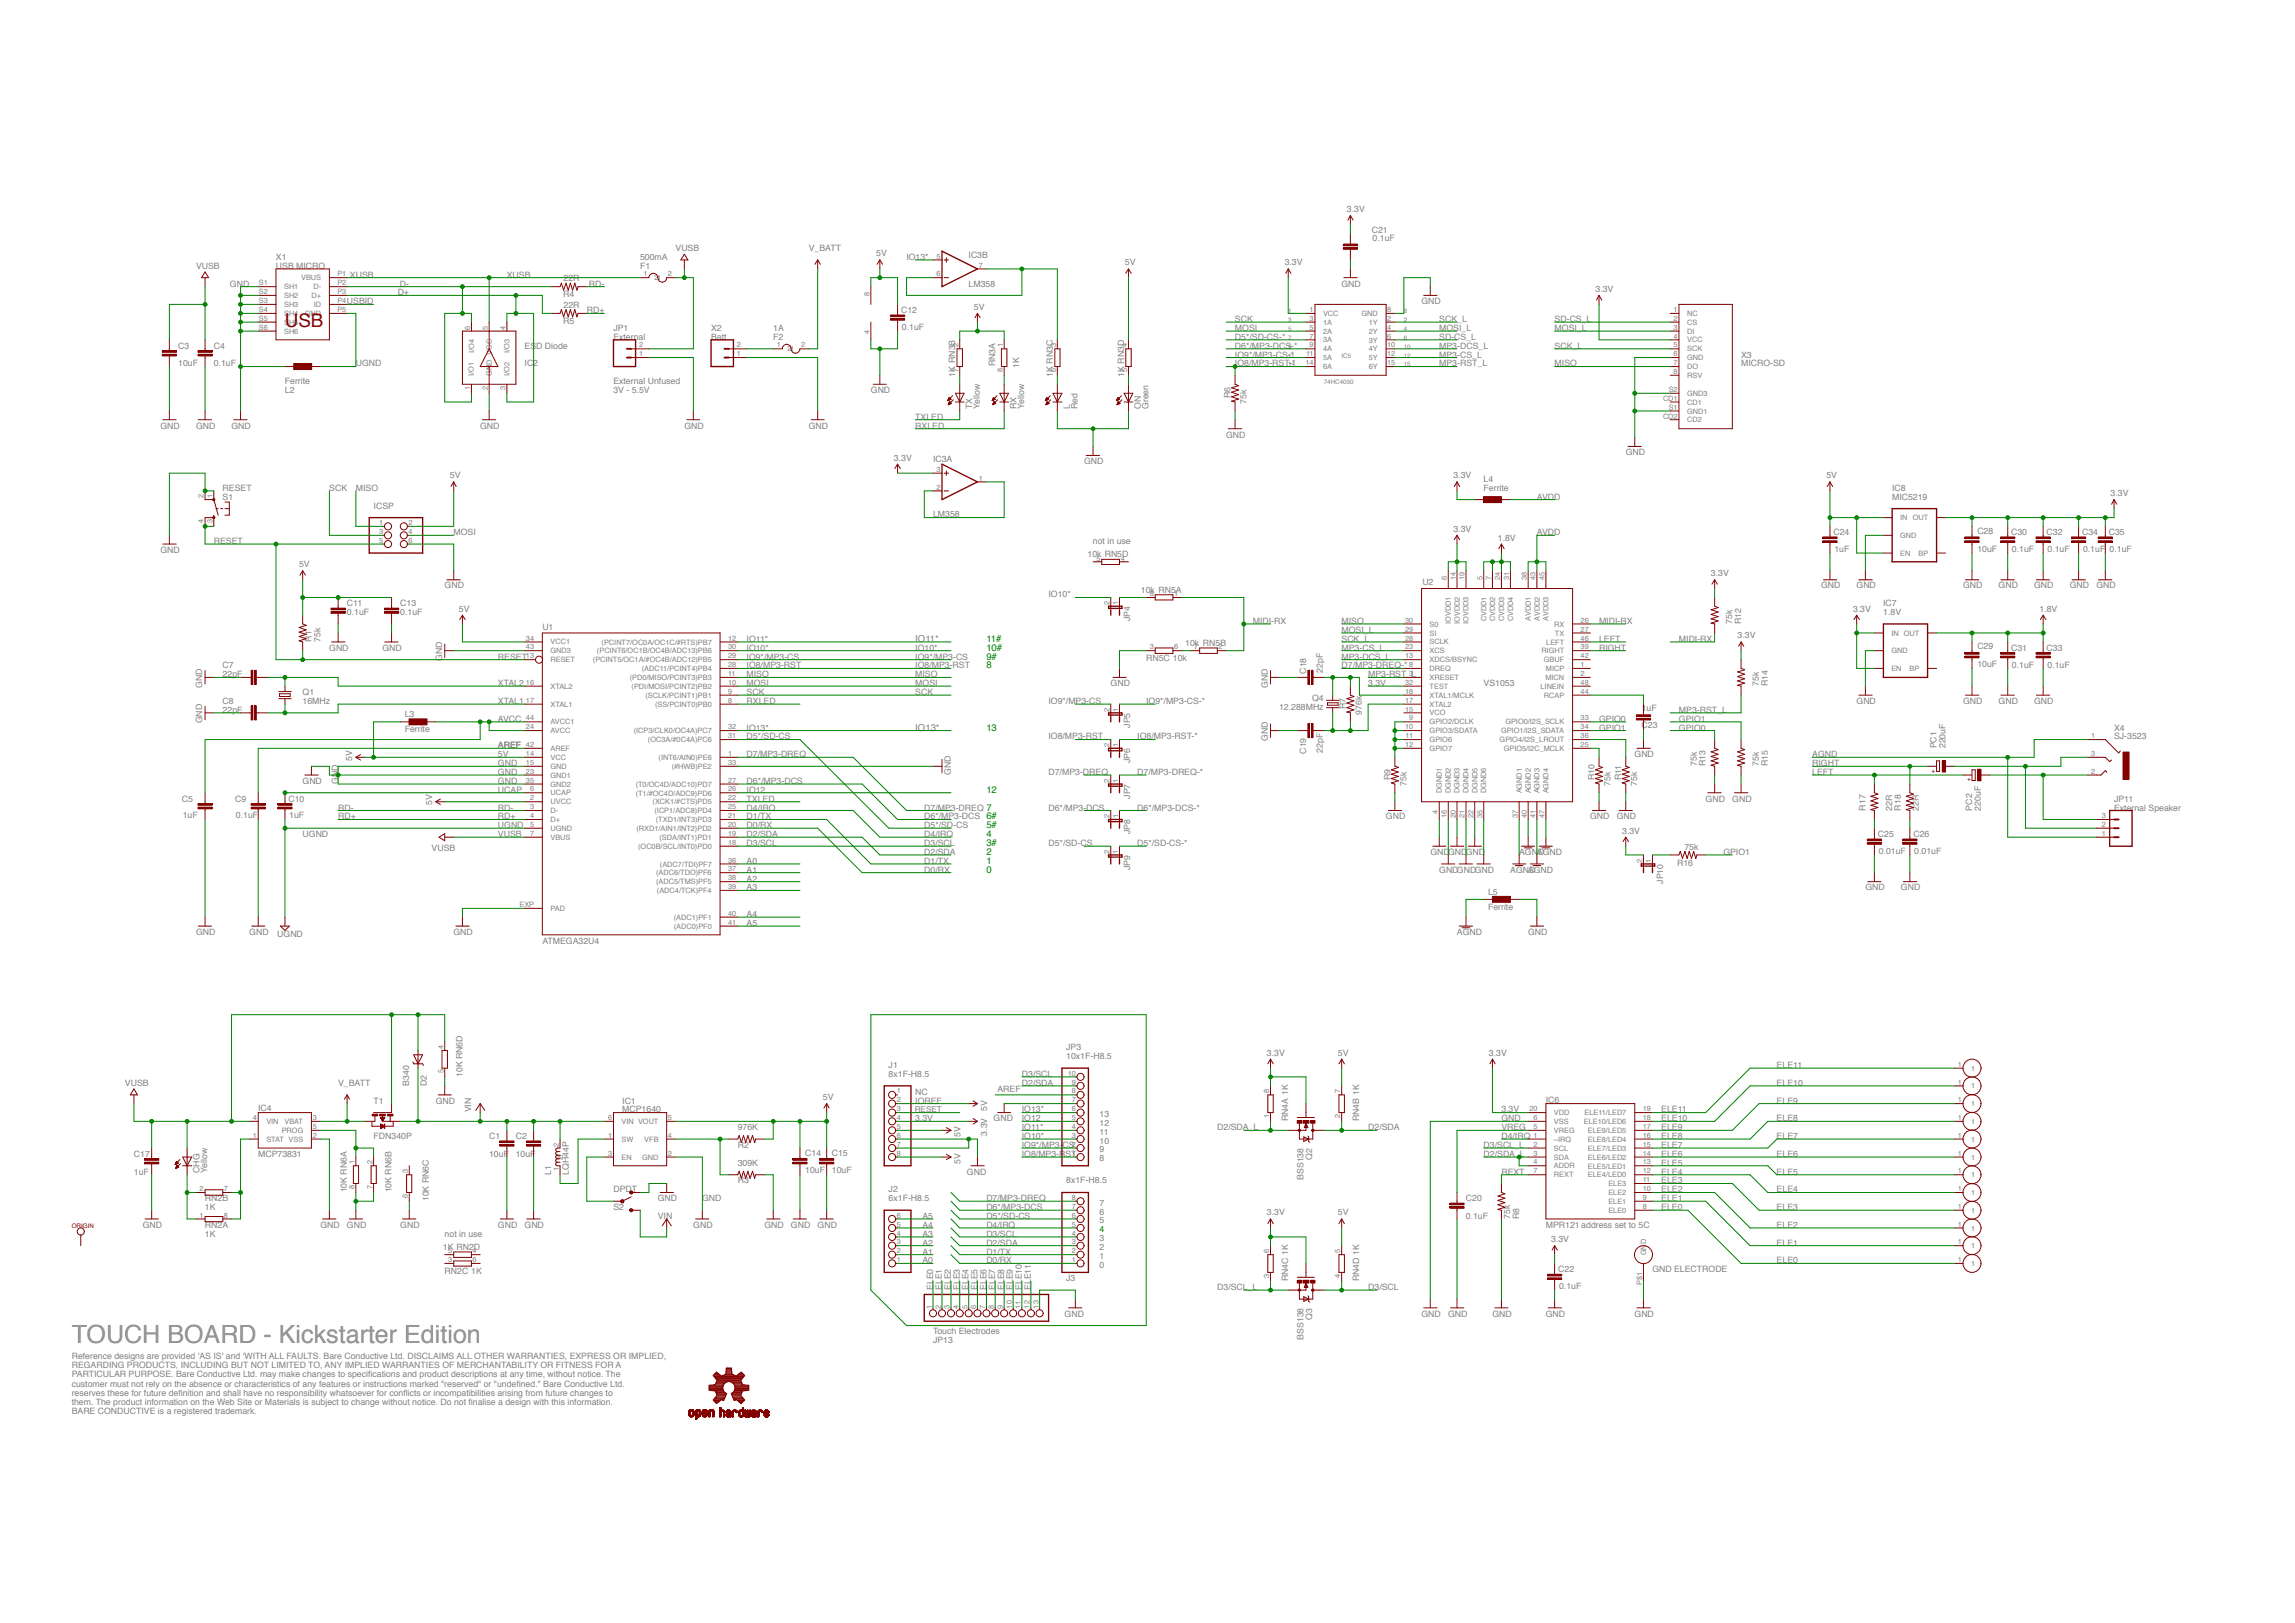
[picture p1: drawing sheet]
<svg xmlns="http://www.w3.org/2000/svg" width="297mm" height="210mm" viewBox="0 0 297 210" stroke-linecap="round" stroke-linejoin="round" font-family="sans-serif">
<defs><g id="words">
<text font-size="3.2" fill="#808080" x="9.3" y="173.8">TOUCH BOARD - Kickstarter Edition</text>
<text font-size="2.4" fill="#820000" x="36.9" y="42.2">USB</text>
<g font-size="1.2" fill="#808080">
<text x="118.4" y="83">IO11*</text>
<text x="118.4" y="94.5">IO13*</text>
</g>
<g font-size="1.2" fill="#008100">
<text x="127.6" y="83">11#</text>
<text x="127.6" y="84.2">10#</text>
<text x="127.6" y="85.3">9#</text>
<text x="127.6" y="86.5">8</text>
<text x="127.6" y="94.5">13</text>
<text x="127.6" y="107.2">5#</text>
<text x="127.6" y="102.6">12</text>
<text x="127.6" y="112.9">0</text>
<text x="127.6" y="111.8">1</text>
<text x="127.6" y="110.6">2</text>
<text x="127.6" y="109.5">3#</text>
<text x="127.6" y="108.3">4</text>
</g>
<g font-size="1.1" fill="#808080">
<text x="174.3" y="27.4">3.3V</text>
<text x="25.4" y="34.8">VUSB</text>
<text x="35.7" y="34.8">USB MICRO</text>
<text x="35.7" y="33.6">X1</text>
<text x="45.3" y="35.9">XUSB</text>
<text x="65.6" y="35.9">XUSB</text>
<text x="82.8" y="33.6">500mA</text>
<text x="82.8" y="34.8">F1</text>
<text x="87.4" y="32.5">VUSB</text>
<text x="104.6" y="32.5">V_BATT</text>
<text x="113.4" y="33.2">5V</text>
<text x="117.3" y="33.6">IO13*</text>
<text x="125.3" y="33.3">IC3B</text>
<text x="145.6" y="34.3">5V</text>
<text x="166.2" y="34.3">3.3V</text>
<text x="177.5" y="30.2">C21</text>
<text x="177.6" y="31.2">0.1uF</text>
<text x="29.8" y="37.1">GND</text>
<text x="44.9" y="39.4">USBID</text>
<text x="51.5" y="38.2">D+</text>
<text x="51.7" y="37.1">D-</text>
<text x="72.9" y="38.5">R4</text>
<text x="72.9" y="41.9">R5</text>
<text x="72.9" y="36.4">22R</text>
<text x="72.9" y="39.8">22R</text>
<text x="75.9" y="40.5">RD+</text>
<text x="76.2" y="37.1">RD-</text>
<text x="116.6" y="40.5">C12</text>
<text x="125.3" y="37.1">LM358</text>
<text x="126" y="40.1">5V</text>
<text x="159.8" y="41.7">SCK</text>
<text x="173.6" y="37.1">GND</text>
<text x="183.9" y="39.4">GND</text>
<text x="186.2" y="41.7">SCK_L</text>
<text x="201.2" y="41.7">SD-CS_L</text>
<text x="206.5" y="37.8">3.3V</text>
<text x="23.1" y="45.1">C3</text>
<text x="23.1" y="47.4">10uF</text>
<text x="27.7" y="47.4">0.1uF</text>
<text x="27.7" y="45.1">C4</text>
<text x="46" y="47.4">UGND</text>
<text x="67.9" y="45.1">ESD Diode</text>
<text x="67.9" y="47.4">IC2</text>
<text x="79.4" y="44">External</text>
<text x="79.4" y="42.8">JP1</text>
<text x="92" y="44">Batt</text>
<text x="92" y="42.8">X2</text>
<text x="100.1" y="42.8">1A</text>
<text x="100.1" y="44">F2</text>
<text x="116.7" y="42.7">0.1uF</text>
<text x="128.8" y="47.4" transform="rotate(-90 128.8 47.4)">RN3A</text>
<text x="131.9" y="47.6" transform="rotate(-90 131.9 47.6)">1K</text>
<text x="159.8" y="42.8">MOSI</text>
<text x="159.8" y="47.4">IO8/MP3-RST-*</text>
<text x="159.8" y="46.3">IO9*/MP3-CS-*</text>
<text x="159.8" y="45.1">D6*/MP3-DCS-*</text>
<text x="159.8" y="44">D5*/SD-CS-*</text>
<text x="186.2" y="44">SD-CS_L</text>
<text x="186.2" y="46.3">MP3-CS_L</text>
<text x="186.2" y="45.1">MP3-DCS_L</text>
<text x="186.2" y="47.4">MP3-RST_L</text>
<text x="186.2" y="42.8">MOSI_L</text>
<text x="201.2" y="47.4">MISO</text>
<text x="201.2" y="42.8">MOSI_L</text>
<text x="201.2" y="45.1">SCK_L</text>
<text x="225.3" y="47.4">MICRO-SD</text>
<text x="225.3" y="46.3">X3</text>
<text x="36.9" y="49.7">Ferrite</text>
<text x="36.9" y="50.9">L2</text>
<text x="79.4" y="49.7">External Unfused</text>
<text x="79.4" y="50.9">3V - 5.5V</text>
<text x="112.7" y="50.9">GND</text>
<text x="123.6" y="48.8" transform="rotate(-90 123.6 48.8)">1K RN3B</text>
<text x="125.8" y="52.9" transform="rotate(-90 125.8 52.9)">TX</text>
<text x="126.8" y="52.9" transform="rotate(-90 126.8 52.9)">Yellow</text>
<text x="131.5" y="52.9" transform="rotate(-90 131.5 52.9)">RX</text>
<text x="132.5" y="52.9" transform="rotate(-90 132.5 52.9)">Yellow</text>
<text x="136.3" y="48.8" transform="rotate(-90 136.3 48.8)">1K RN3C</text>
<text x="138.4" y="52.9" transform="rotate(-90 138.4 52.9)">L</text>
<text x="139.4" y="52.9" transform="rotate(-90 139.4 52.9)">Red</text>
<text x="145.4" y="48.8" transform="rotate(-90 145.4 48.8)">1K RN3D</text>
<text x="147.6" y="52.9" transform="rotate(-90 147.6 52.9)">ON</text>
<text x="148.6" y="52.9" transform="rotate(-90 148.6 52.9)">Green</text>
<text x="159.2" y="51.5" transform="rotate(-90 159.2 51.5)">R6</text>
<text x="161.3" y="52.2" transform="rotate(-90 161.3 52.2)">75k</text>
<text x="20.8" y="55.5">GND</text>
<text x="25.4" y="55.5">GND</text>
<text x="30" y="55.5">GND</text>
<text x="62.1" y="55.5">GND</text>
<text x="88.6" y="55.5">GND</text>
<text x="104.6" y="55.5">GND</text>
<text x="115.7" y="59.6">3.3V</text>
<text x="118.4" y="55.5">RXLED</text>
<text x="118.4" y="54.3">TXLED</text>
<text x="120.7" y="59.8">IC3A</text>
<text x="158.7" y="56.6">GND</text>
<text x="210.4" y="58.9">GND</text>
<text x="28.8" y="63.5">RESET</text>
<text x="28.8" y="64.6">S1</text>
<text x="42.6" y="63.5">SCK</text>
<text x="46" y="63.5">MISO</text>
<text x="48.3" y="65.8">ICSP</text>
<text x="58.2" y="61.9">5V</text>
<text x="140.3" y="60">GND</text>
<text x="188.1" y="61.9">3.3V</text>
<text x="192" y="63.5">Ferrite</text>
<text x="192" y="62.3">L4</text>
<text x="198.9" y="64.6">AVDD</text>
<text x="236.3" y="61.9">5V</text>
<text x="244.8" y="64.6">MIC5219</text>
<text x="244.8" y="63.5">IC8</text>
<text x="273.1" y="64.2">3.3V</text>
<text x="20.8" y="71.5">GND</text>
<text x="27.7" y="70.4">RESET</text>
<text x="58.7" y="69.2">MOSI</text>
<text x="120.7" y="66.9">LM358</text>
<text x="141.4" y="70.4">not in use</text>
<text x="188.1" y="68.8">3.3V</text>
<text x="193.8" y="69.9">1.8V</text>
<text x="198.9" y="69.2">AVDD</text>
<text x="237.3" y="69.2">C24</text>
<text x="237.4" y="71.4">1uF</text>
<text x="255.9" y="71.4">10uF</text>
<text x="255.9" y="69.1">C28</text>
<text x="260.2" y="69.2">C30</text>
<text x="260.3" y="71.4">0.1uF</text>
<text x="264.8" y="69.2">C32</text>
<text x="264.9" y="71.4">0.1uF</text>
<text x="269.4" y="69.2">C34</text>
<text x="269.5" y="71.4">0.1uF 0.1uF</text>
<text x="272.9" y="69.2">C35</text>
<text x="38.7" y="73.4">5V</text>
<text x="57.5" y="76.1">GND</text>
<text x="135.7" y="77.3">IO10*</text>
<text x="140.7" y="72.1">10k RN5D</text>
<text x="147.6" y="76.7">10k RN5A</text>
<text x="184" y="75.7">U2</text>
<text x="221.4" y="74.5">3.3V</text>
<text x="235.6" y="76.1">GND</text>
<text x="240.2" y="76.1">GND</text>
<text x="254" y="76.1">GND</text>
<text x="258.6" y="76.1">GND</text>
<text x="263.2" y="76.1">GND</text>
<text x="267.8" y="76.1">GND</text>
<text x="271.3" y="76.1">GND</text>
<text x="40.3" y="83" transform="rotate(-90 40.3 83)">R1</text>
<text x="41.5" y="83" transform="rotate(-90 41.5 83)">75k</text>
<text x="44.9" y="79.6">0.1uF</text>
<text x="44.9" y="78.4">C11</text>
<text x="51.8" y="79.6">0.1uF</text>
<text x="51.8" y="78.4">C13</text>
<text x="59.4" y="79.1">5V</text>
<text x="70.2" y="81.5">U1</text>
<text x="96.6" y="83">IO11*</text>
<text x="146.3" y="80.4" transform="rotate(-90 146.3 80.4)">JP4</text>
<text x="153.4" y="83.6">10k RN5B</text>
<text x="162.1" y="80.7">MIDI-RX</text>
<text x="173.6" y="80.7">MISO</text>
<text x="173.6" y="81.9">MOSI_L</text>
<text x="173.6" y="83">SCK_L</text>
<text x="206.9" y="80.7">MIDI-RX</text>
<text x="206.9" y="83">LEFT</text>
<text x="217.3" y="83">MIDI-RX</text>
<text x="224.2" y="80.7" transform="rotate(-90 224.2 80.7)">75k</text>
<text x="224.8" y="82.6">3.3V</text>
<text x="225.3" y="80.7" transform="rotate(-90 225.3 80.7)">R12</text>
<text x="239.8" y="79.1">3.3V</text>
<text x="243.7" y="79.6">1.8V</text>
<text x="243.7" y="78.4">IC7</text>
<text x="263.9" y="79.1">1.8V</text>
<text x="26.2" y="89" transform="rotate(-90 26.2 89)">GND</text>
<text x="28.8" y="87.6">22pF</text>
<text x="28.8" y="86.5">C7</text>
<text x="39.2" y="89.9">Q1</text>
<text x="42.6" y="84.2">GND</text>
<text x="49.5" y="84.2">GND</text>
<text x="57.2" y="85.5" transform="rotate(-90 57.2 85.5)">GND</text>
<text x="64.4" y="85.3">RESET</text>
<text x="64.4" y="88.8">XTAL2</text>
<text x="96.6" y="84.2">IO10*</text>
<text x="96.6" y="86.5">IO8/MP3-RST</text>
<text x="96.6" y="89.9">SCK</text>
<text x="96.6" y="87.6">MISO</text>
<text x="96.6" y="88.8">MOSI</text>
<text x="96.6" y="85.3">IO9*/MP3-CS</text>
<text x="118.4" y="84.2">IO10*</text>
<text x="118.4" y="86.5">IO8/MP3-RST</text>
<text x="118.4" y="89.9">SCK</text>
<text x="118.4" y="87.6">MISO</text>
<text x="118.4" y="88.8">MOSI</text>
<text x="118.4" y="85.3">IO9*/MP3-CS</text>
<text x="143.7" y="88.8">GND</text>
<text x="148.3" y="85.6">RN5C 10k</text>
<text x="164.1" y="89" transform="rotate(-90 164.1 89)">GND</text>
<text x="169" y="87.2" transform="rotate(-90 169 87.2)">C18</text>
<text x="171.2" y="87" transform="rotate(-90 171.2 87)">22pF</text>
<text x="173.6" y="84.2">MP3-CS_L</text>
<text x="173.6" y="85.3">MP3-DCS_L</text>
<text x="173.6" y="86.5">D7/MP3-DREQ-*</text>
<text x="177" y="88.8">3.3V</text>
<text x="177" y="87.6">MP3-RST_L</text>
<text x="192" y="88.8">VS1053</text>
<text x="206.9" y="84.2">RIGHT</text>
<text x="227.6" y="88.8" transform="rotate(-90 227.6 88.8)">75k</text>
<text x="228.7" y="88.8" transform="rotate(-90 228.7 88.8)">R14</text>
<text x="255.9" y="86.3">10uF</text>
<text x="255.9" y="84">C29</text>
<text x="260.2" y="84.2">C31</text>
<text x="260.3" y="86.4">0.1uF</text>
<text x="264.8" y="84.2">C33</text>
<text x="264.9" y="86.4">0.1uF</text>
<text x="26.2" y="93.6" transform="rotate(-90 26.2 93.6)">GND</text>
<text x="28.8" y="92.2">22pF</text>
<text x="28.8" y="91.1">C8</text>
<text x="39.2" y="91.1">16MHz</text>
<text x="52.4" y="94.7">Ferrite</text>
<text x="52.4" y="92.7">L3</text>
<text x="64.4" y="91.1">XTAL1</text>
<text x="64.4" y="93.4">AVCC</text>
<text x="96.6" y="91.1">RXLED</text>
<text x="96.6" y="94.5">IO13*</text>
<text x="96.6" y="95.7">D5*/SD-CS</text>
<text x="135.7" y="95.7">IO8/MP3-RST</text>
<text x="135.7" y="91.1">IO9*/MP3-CS</text>
<text x="146.3" y="94.2" transform="rotate(-90 146.3 94.2)">JP5</text>
<text x="147.2" y="95.7">IO8/MP3-RST-*</text>
<text x="148.3" y="91.1">IO9*/MP3-CS-*</text>
<text x="164.1" y="95.9" transform="rotate(-90 164.1 95.9)">GND</text>
<text x="165.5" y="91.9">12.288MHz</text>
<text x="169.8" y="90.7">Q4</text>
<text x="174.2" y="91.8" transform="rotate(-90 174.2 91.8)">R7</text>
<text x="176.2" y="92.4" transform="rotate(-90 176.2 92.4)">976k</text>
<text x="206.9" y="93.4">GPIO0</text>
<text x="206.9" y="94.5">GPIO1</text>
<text x="212.4" y="94.2">C23</text>
<text x="212.4" y="92">1uF</text>
<text x="217.3" y="94.5">GPIO0</text>
<text x="217.3" y="93.4">GPIO1</text>
<text x="217.3" y="92.2">MP3-RST_L</text>
<text x="240.2" y="91.1">GND</text>
<text x="254" y="91.1">GND</text>
<text x="258.6" y="91.1">GND</text>
<text x="263.2" y="91.1">GND</text>
<text x="273.6" y="95.7">SJ-3523</text>
<text x="273.6" y="94.5">X4</text>
<text x="39.2" y="101.4">GND</text>
<text x="43.7" y="101.4" transform="rotate(-90 43.7 101.4)">GND</text>
<text x="45.6" y="98.4" transform="rotate(-90 45.6 98.4)">5V</text>
<text x="64.4" y="99.1">GND</text>
<text x="64.4" y="100.3">GND</text>
<text x="64.4" y="101.4">GND</text>
<text x="64.4" y="96.8">AREF</text>
<text x="64.4" y="98">5V</text>
<text x="96.6" y="98">D7/MP3-DREQ</text>
<text x="96.6" y="101.4">D6*/MP3-DCS</text>
<text x="123" y="100.3" transform="rotate(-90 123 100.3)">GND</text>
<text x="135.7" y="100.3">D7/MP3-DREQ</text>
<text x="146.3" y="98.8" transform="rotate(-90 146.3 98.8)">JP6</text>
<text x="147.2" y="100.3">D7/MP3-DREQ-*</text>
<text x="169" y="97.5" transform="rotate(-90 169 97.5)">C19</text>
<text x="171.2" y="97.4" transform="rotate(-90 171.2 97.4)">22pF</text>
<text x="179.9" y="101" transform="rotate(-90 179.9 101)">R9</text>
<text x="182" y="101.6" transform="rotate(-90 182 101.6)">75k</text>
<text x="206.3" y="101" transform="rotate(-90 206.3 101)">R10</text>
<text x="208.4" y="101.6" transform="rotate(-90 208.4 101.6)">75k</text>
<text x="209.8" y="101" transform="rotate(-90 209.8 101)">R11</text>
<text x="211.5" y="98">GND</text>
<text x="211.9" y="101.6" transform="rotate(-90 211.9 101.6)">75k</text>
<text x="219.6" y="99.1" transform="rotate(-90 219.6 99.1)">75k</text>
<text x="220.7" y="99.1" transform="rotate(-90 220.7 99.1)">R13</text>
<text x="227.6" y="99.1" transform="rotate(-90 227.6 99.1)">75k</text>
<text x="228.7" y="99.1" transform="rotate(-90 228.7 99.1)">R15</text>
<text x="234.5" y="100.3">LEFT</text>
<text x="234.5" y="99.1">RIGHT</text>
<text x="234.5" y="98">AGND</text>
<text x="250.6" y="96.8" transform="rotate(-90 250.6 96.8)">PC1</text>
<text x="251.7" y="96.8" transform="rotate(-90 251.7 96.8)">220uF</text>
<text x="23.5" y="103.7">C5</text>
<text x="23.6" y="105.9">1uF</text>
<text x="30.4" y="103.7">C9</text>
<text x="30.5" y="105.9">0.1uF</text>
<text x="37.3" y="103.7">C10</text>
<text x="37.4" y="105.9">1uF</text>
<text x="43.7" y="104.9">RD-</text>
<text x="43.7" y="106">RD+</text>
<text x="55.9" y="104.2" transform="rotate(-90 55.9 104.2)">5V</text>
<text x="64.4" y="104.9">RD-</text>
<text x="64.4" y="106">RD+</text>
<text x="64.4" y="102.6">UCAP</text>
<text x="64.4" y="107.2">UGND</text>
<text x="96.6" y="102.6">IO12</text>
<text x="96.6" y="106">D1/TX</text>
<text x="96.6" y="107.2">D0/RX</text>
<text x="96.6" y="103.7">TXLED</text>
<text x="96.6" y="104.9">D4/IRQ</text>
<text x="119.6" y="104.9">D7/MP3-DREQ 7</text>
<text x="119.6" y="107.2">D5*/SD-CS</text>
<text x="119.6" y="106">D6*/MP3-DCS 6#</text>
<text x="135.7" y="104.9">D6*/MP3-DCS</text>
<text x="146.3" y="107.9" transform="rotate(-90 146.3 107.9)">JP8</text>
<text x="146.3" y="103.4" transform="rotate(-90 146.3 103.4)">JP7</text>
<text x="147.2" y="104.9">D6*/MP3-DCS-*</text>
<text x="179.3" y="106">GND</text>
<text x="205.8" y="106">GND</text>
<text x="209.2" y="106">GND</text>
<text x="209.9" y="107.8">3.3V</text>
<text x="220.7" y="103.7">GND</text>
<text x="224.2" y="103.7">GND</text>
<text x="241.4" y="104.9" transform="rotate(-90 241.4 104.9)">R17</text>
<text x="244.8" y="104.9" transform="rotate(-90 244.8 104.9)">22R</text>
<text x="246" y="104.9" transform="rotate(-90 246 104.9)">R18</text>
<text x="248.3" y="104.9" transform="rotate(-90 248.3 104.9)">22R</text>
<text x="255.2" y="104.9" transform="rotate(-90 255.2 104.9)">PC2</text>
<text x="256.3" y="104.9" transform="rotate(-90 256.3 104.9)">220uF</text>
<text x="273.6" y="104.9">External Speaker</text>
<text x="273.6" y="103.7">JP11</text>
<text x="39.2" y="108.3">UGND</text>
<text x="55.8" y="110">VUSB</text>
<text x="64.4" y="108.3">VUSB</text>
<text x="96.6" y="108.3">D2/SDA</text>
<text x="96.6" y="109.5">D3/SCL</text>
<text x="96.6" y="112.9">A1</text>
<text x="96.6" y="111.8">A0</text>
<text x="119.6" y="110.6">D2/SDA</text>
<text x="119.6" y="109.5">D3/SCL</text>
<text x="119.6" y="111.8">D1/TX</text>
<text x="119.6" y="112.9">D0/RX</text>
<text x="119.6" y="108.3">D4/IRQ</text>
<text x="135.7" y="109.5">D5*/SD-CS</text>
<text x="146.3" y="112.5" transform="rotate(-90 146.3 112.5)">JP9</text>
<text x="147.2" y="109.5">D5*/SD-CS-*</text>
<text x="185.1" y="110.6">GNDGNDGND</text>
<text x="186.2" y="112.9">GNDGNDGND</text>
<text x="195.4" y="112.9">AGND</text>
<text x="196.6" y="110.6">AGND</text>
<text x="197.7" y="112.9">AGND</text>
<text x="198.9" y="110.6">AGND</text>
<text x="217" y="112">R16</text>
<text x="218" y="109.9">75k</text>
<text x="223" y="110.6">GPIO1</text>
<text x="243" y="108.3">C25</text>
<text x="243.1" y="110.5">0.01uF</text>
<text x="247.6" y="108.3">C26</text>
<text x="247.7" y="110.5">0.01uF</text>
<text x="96.6" y="115.2">A3</text>
<text x="96.6" y="114">A2</text>
<text x="96.6" y="118.6">A4</text>
<text x="96.6" y="119.8">A5</text>
<text x="192.6" y="117.7">Ferrite</text>
<text x="192.6" y="115.7">L5</text>
<text x="215.2" y="114.3" transform="rotate(-90 215.2 114.3)">JP10</text>
<text x="241.4" y="115.2">GND</text>
<text x="246" y="115.2">GND</text>
<text x="25.4" y="120.9">GND</text>
<text x="32.3" y="120.9">GND</text>
<text x="35.9" y="121.2">UGND</text>
<text x="58.7" y="120.9">GND</text>
<text x="70.2" y="122.1">ATMEGA32U4</text>
<text x="188.5" y="120.9">AGND</text>
<text x="197.7" y="120.9">GND</text>
<text x="138" y="137">10x1F-H8.5</text>
<text x="138" y="135.9">JP3</text>
<text x="163.9" y="136.6">3.3V</text>
<text x="173.1" y="136.6">5V</text>
<text x="192.7" y="136.6">3.3V</text>
<text x="16.2" y="140.5">VUSB</text>
<text x="33.4" y="143.7">IC4</text>
<text x="43.7" y="140.5">V_BATT</text>
<text x="48.3" y="142.8">T1</text>
<text x="52.9" y="140.5" transform="rotate(-90 52.9 140.5)">B340</text>
<text x="55.2" y="140.5" transform="rotate(-90 55.2 140.5)">D2</text>
<text x="56.4" y="142.8">GND</text>
<text x="59.8" y="139.3" transform="rotate(-90 59.8 139.3)">10K RN6D</text>
<text x="61" y="143.9" transform="rotate(-90 61 143.9)">VIN</text>
<text x="80.5" y="143.9">MCP1640</text>
<text x="80.5" y="142.8">IC1</text>
<text x="106.5" y="142.3">5V</text>
<text x="115" y="139.3">8x1F-H8.5</text>
<text x="115" y="138.2">J1</text>
<text x="118.4" y="143.9">RESET</text>
<text x="118.4" y="142.8">IOREF</text>
<text x="118.4" y="141.6">NC</text>
<text x="127.8" y="143.7" transform="rotate(-90 127.8 143.7)">5V</text>
<text x="129.1" y="141.3">AREF</text>
<text x="132.2" y="140.5">D2/SDA</text>
<text x="132.2" y="139.3">D3/SCL</text>
<text x="132.2" y="143.9">IO13*</text>
<text x="194.3" y="143.9">3.3V</text>
<text x="200" y="142.7">IC6</text>
<text x="215" y="143.9">ELE11</text>
<text x="229.9" y="138.2">ELE11</text>
<text x="229.9" y="140.5">ELE10</text>
<text x="229.9" y="142.8">ELE9</text>
<text x="17.3" y="149.7">C17</text>
<text x="33.4" y="149.7">MCP73831</text>
<text x="48.3" y="147.4">FDN340P</text>
<text x="63.3" y="149.7">10uF</text>
<text x="63.3" y="147.4">C1</text>
<text x="66.7" y="149.7">10uF</text>
<text x="66.7" y="147.4">C2</text>
<text x="95.5" y="146.2">976K</text>
<text x="95.5" y="148.5">R2</text>
<text x="104.2" y="149.5">C14</text>
<text x="107.6" y="149.5">C15</text>
<text x="118.4" y="145.1">3.3V</text>
<text x="124.3" y="147.1" transform="rotate(-90 124.3 147.1)">5V</text>
<text x="127.8" y="146.9" transform="rotate(-90 127.8 146.9)">3.3V</text>
<text x="128.6" y="145.1">GND</text>
<text x="132.2" y="145.1">IO12</text>
<text x="132.2" y="146.2">IO11*</text>
<text x="132.2" y="147.4">IO10*</text>
<text x="132.2" y="149.7">IO8/MP3-RST</text>
<text x="132.2" y="148.5">IO9*/MP3-CS</text>
<text x="142.3" y="149.1">9</text>
<text x="142.3" y="147.9">10</text>
<text x="142.3" y="146.8">11</text>
<text x="142.3" y="145.6">12</text>
<text x="142.3" y="144.5">13</text>
<text x="157.5" y="146.2">D2/SDA_L</text>
<text x="166.7" y="145.1" transform="rotate(-90 166.7 145.1)">RN4A 1K</text>
<text x="175.9" y="145.1" transform="rotate(-90 175.9 145.1)">RN4B 1K</text>
<text x="177" y="146.2">D2/SDA</text>
<text x="192" y="149.7">D2/SDA_L</text>
<text x="192" y="148.5">D3/SCL_L</text>
<text x="194.3" y="145.1">GND</text>
<text x="194.3" y="147.4">D4/IRQ</text>
<text x="194.3" y="146.2">VREG</text>
<text x="215" y="147.4">ELE8</text>
<text x="215" y="148.5">ELE7</text>
<text x="215" y="145.1">ELE10</text>
<text x="215" y="146.2">ELE9</text>
<text x="215" y="149.7">ELE6</text>
<text x="229.9" y="145.1">ELE8</text>
<text x="229.9" y="147.4">ELE7</text>
<text x="229.9" y="149.7">ELE6</text>
<text x="17.3" y="152">1uF</text>
<text x="25.8" y="151.7" transform="rotate(-90 25.8 151.7)">CHG</text>
<text x="26.5" y="155.4">RN2B</text>
<text x="26.8" y="151.7" transform="rotate(-90 26.8 151.7)">Yellow</text>
<text x="44.9" y="154.3" transform="rotate(-90 44.9 154.3)">10K RN6A</text>
<text x="50.6" y="154.3" transform="rotate(-90 50.6 154.3)">10K RN6B</text>
<text x="55.5" y="155.4" transform="rotate(-90 55.5 155.4)">10K RN6C</text>
<text x="71.3" y="152" transform="rotate(-90 71.3 152)">L1</text>
<text x="73.6" y="152" transform="rotate(-90 73.6 152)">LQH44P</text>
<text x="79.4" y="154.3">DPDT</text>
<text x="85.1" y="155.4">GND</text>
<text x="90.9" y="155.4">GND</text>
<text x="95.5" y="150.8">309K</text>
<text x="95.5" y="153.1">R3</text>
<text x="104.2" y="151.8">10uF</text>
<text x="107.6" y="151.8">10uF</text>
<text x="115" y="155.4">6x1F-H8.5</text>
<text x="115" y="154.3">J2</text>
<text x="124.3" y="150.6" transform="rotate(-90 124.3 150.6)">5V</text>
<text x="125.1" y="152">GND</text>
<text x="127.6" y="155.4">D7/MP3-DREQ</text>
<text x="138" y="153.1">8x1F-H8.5</text>
<text x="142.3" y="156">7</text>
<text x="142.3" y="150.2">8</text>
<text x="168.7" y="152.6" transform="rotate(-90 168.7 152.6)">BSS138</text>
<text x="169.8" y="150" transform="rotate(-90 169.8 150)">Q2</text>
<text x="189.7" y="155.4">C20</text>
<text x="194.3" y="152">REXT</text>
<text x="215" y="150.8">ELE5</text>
<text x="215" y="152">ELE4</text>
<text x="215" y="153.1">ELE3</text>
<text x="215" y="154.3">ELE2</text>
<text x="215" y="155.4">ELE1</text>
<text x="229.9" y="152">ELE5</text>
<text x="229.9" y="154.3">ELE4</text>
<text x="18.5" y="158.9">GND</text>
<text x="26.5" y="156.6">1K</text>
<text x="26.5" y="158.9">RN2A</text>
<text x="26.5" y="160">1K</text>
<text x="41.5" y="158.9">GND</text>
<text x="44.9" y="158.9">GND</text>
<text x="51.8" y="158.9">GND</text>
<text x="57.3" y="161.7">1K RN2D</text>
<text x="57.5" y="160">not in use</text>
<text x="64.4" y="158.9">GND</text>
<text x="67.9" y="158.9">GND</text>
<text x="79.4" y="156.6">S2</text>
<text x="85.1" y="157.7">VIN</text>
<text x="89.7" y="158.9">GND</text>
<text x="98.9" y="158.9">GND</text>
<text x="102.4" y="158.9">GND</text>
<text x="105.8" y="158.9">GND</text>
<text x="119.4" y="160">A3</text>
<text x="119.4" y="161.2">A2</text>
<text x="119.4" y="158.9">A4</text>
<text x="119.4" y="157.7">A5</text>
<text x="127.6" y="161.2">D2/SDA</text>
<text x="127.6" y="160">D3/SCL</text>
<text x="127.6" y="158.9">D4/IRQ</text>
<text x="127.6" y="157.7">D5*/SD-CS</text>
<text x="127.6" y="156.6">D6*/MP3-DCS</text>
<text x="142.3" y="161.7">2</text>
<text x="142.3" y="160.6">3</text>
<text x="142.3" y="158.3">5</text>
<text x="142.3" y="157.1">6</text>
<text x="163.9" y="157.2">3.3V</text>
<text x="173.1" y="157.2">5V</text>
<text x="189.7" y="157.7">0.1uF</text>
<text x="195.4" y="157.7" transform="rotate(-90 195.4 157.7)">75k</text>
<text x="196.6" y="157.7" transform="rotate(-90 196.6 157.7)">R8</text>
<text x="200" y="158.9">MPR121 address set to 5C</text>
<text x="200.7" y="160.7">3.3V</text>
<text x="215" y="156.6">ELE0</text>
<text x="229.9" y="156.6">ELE3</text>
<text x="229.9" y="158.9">ELE2</text>
<text x="229.9" y="161.2">ELE1</text>
<text x="57.5" y="164.8">RN2C 1K</text>
<text x="119.4" y="162.3">A1</text>
<text x="119.4" y="163.5">A0</text>
<text x="120.7" y="166.9" transform="rotate(-90 120.7 166.9)">ELE0</text>
<text x="121.9" y="166.9" transform="rotate(-90 121.9 166.9)">ELE1</text>
<text x="123" y="166.9" transform="rotate(-90 123 166.9)">ELE2</text>
<text x="124.2" y="166.9" transform="rotate(-90 124.2 166.9)">ELE3</text>
<text x="125.3" y="166.9" transform="rotate(-90 125.3 166.9)">ELE4</text>
<text x="126.5" y="166.9" transform="rotate(-90 126.5 166.9)">ELE5</text>
<text x="127.6" y="166.9" transform="rotate(-90 127.6 166.9)">ELE6</text>
<text x="127.6" y="162.3">D1/TX</text>
<text x="127.6" y="163.5">D0/RX</text>
<text x="128.8" y="166.9" transform="rotate(-90 128.8 166.9)">ELE7</text>
<text x="129.9" y="166.9" transform="rotate(-90 129.9 166.9)">ELE8</text>
<text x="131.1" y="166.9" transform="rotate(-90 131.1 166.9)">ELE9</text>
<text x="132.2" y="166.9" transform="rotate(-90 132.2 166.9)">ELE10</text>
<text x="133.4" y="166.9" transform="rotate(-90 133.4 166.9)">ELE11</text>
<text x="138" y="165.8">J3</text>
<text x="142.3" y="164">0</text>
<text x="142.3" y="162.9">1</text>
<text x="157.5" y="166.9">D3/SCL_L</text>
<text x="166.7" y="165.8" transform="rotate(-90 166.7 165.8)">RN4C 1K</text>
<text x="175.9" y="165.8" transform="rotate(-90 175.9 165.8)">RN4D 1K</text>
<text x="177" y="166.9">D3/SCL</text>
<text x="201.6" y="164.6">C22</text>
<text x="201.7" y="166.8">0.1uF</text>
<text x="213.8" y="164.6">GND ELECTRODE</text>
<text x="229.9" y="163.5">ELE0</text>
<text x="120.7" y="172.6">Touch Electrodes</text>
<text x="120.7" y="173.8">JP13</text>
<text x="137.8" y="170.3">GND</text>
<text x="168.7" y="173.3" transform="rotate(-90 168.7 173.3)">BSS138</text>
<text x="169.8" y="170.7" transform="rotate(-90 169.8 170.7)">Q3</text>
<text x="183.9" y="170.3">GND</text>
<text x="187.4" y="170.3">GND</text>
<text x="193.1" y="170.3">GND</text>
<text x="200" y="170.3">GND</text>
<text x="211.5" y="170.3">GND</text>
<text x="9.3" y="175.8">Reference designs are provided 'AS IS' and 'WITH ALL FAULTS. Bare Conductive Ltd. DISCLAIMS ALL OTHER WARRANTIES, EXPRESS OR IMPLIED,</text>
<text x="9.3" y="177">REGARDING PRODUCTS, INCLUDING BUT NOT LIMITED TO, ANY IMPLIED WARRANTIES OF MERCHANTABILITY OR FITNESS FOR A</text>
<text x="9.3" y="178.2">PARTICULAR PURPOSE. Bare Conductive Ltd. may make changes to specif</text>
<text x="9.3" y="179.4">customer must not rely on the absence or characteristics of any features or instructions marked &quot;reserved&quot; or &quot;undef</text>
<text x="47.6" y="178.2">ications and product descriptions at any time, without notice. The</text>
<text x="66.8" y="179.4">ined.&quot; Bare Conductive Ltd.</text>
<text x="9.3" y="180.6">reserves these for future def</text>
<text x="9.3" y="181.8">them. The product information on the Web Site or Materials is subject to change without notice. Do not f</text>
<text x="9.3" y="183">BARE CONDUCTIVE is a registered trademark.</text>
<text x="23.1" y="180.6">inition and shall have no responsibility whatsoever for conf</text>
<text x="52.2" y="180.6">licts or incompatibilities arising from future changes to</text>
<text x="60.6" y="181.8">inalise a design with this information.</text>
</g>
<text font-size="1.1" fill="#008100" x="142.3" y="159.4">4</text>
<g font-size="1" fill="#808080">
<text x="43.7" y="35.8">P1</text>
<text x="83.3" y="35.8">1</text>
<text x="86.4" y="35.8">2</text>
<text x="121.2" y="35.8">6</text>
<text x="121.2" y="33.5">5</text>
<text x="126.6" y="34.6">7</text>
<text x="33.5" y="36.9">S1</text>
<text x="33.5" y="38.1">S2</text>
<text x="33.5" y="39.2">S3</text>
<text x="33.5" y="40.4">S4</text>
<text x="33.5" y="41.5">S5</text>
<text x="36.8" y="37.4">SH1</text>
<text x="36.8" y="38.6">SH2</text>
<text x="36.8" y="39.7">SH3</text>
<text x="36.8" y="40.9">SH4</text>
<text x="39" y="36.3">VBUS</text>
<text x="39.4" y="40.9">GND</text>
<text x="40.3" y="38.6">D+</text>
<text x="40.6" y="37.4">D-</text>
<text x="40.6" y="39.7">ID</text>
<text x="43.7" y="38.1">P3</text>
<text x="43.7" y="36.9">P2</text>
<text x="43.7" y="40.4">P5</text>
<text x="43.7" y="39.2">P4</text>
<text x="84.7" y="36.3">21</text>
<text x="112.5" y="38.3" transform="rotate(-90 112.5 38.3)">8</text>
<text x="169.5" y="41.5">3</text>
<text x="169.5" y="40.4">1</text>
<text x="171.2" y="40.9">VCC</text>
<text x="176.2" y="40.9">GND</text>
<text x="179.5" y="40.4">8</text>
<text x="179.5" y="41.5">2</text>
<text x="216.6" y="40.4">1</text>
<text x="216.6" y="41.5">2</text>
<text x="218.3" y="40.9">NC</text>
<text x="33.5" y="42.7">S6</text>
<text x="36.8" y="42">SH5</text>
<text x="36.8" y="43.2">SH6</text>
<text x="60.8" y="42.7" transform="rotate(-90 60.8 42.7)">6</text>
<text x="61.3" y="45.7" transform="rotate(-90 61.3 45.7)">I/O4</text>
<text x="63.1" y="42.7" transform="rotate(-90 63.1 42.7)">5</text>
<text x="65.4" y="42.7" transform="rotate(-90 65.4 42.7)">4</text>
<text x="65.9" y="45.7" transform="rotate(-90 65.9 45.7)">I/O3</text>
<text x="82.7" y="46.1">1</text>
<text x="82.7" y="45">2</text>
<text x="95.4" y="46.1">1</text>
<text x="95.4" y="45">2</text>
<text x="100.5" y="45">1</text>
<text x="101.9" y="45.5">21</text>
<text x="103.7" y="45">2</text>
<text x="112.5" y="43.3" transform="rotate(-90 112.5 43.3)">4</text>
<text x="124" y="45" transform="rotate(-90 124 45)">2</text>
<text x="129.8" y="45" transform="rotate(-90 129.8 45)">1</text>
<text x="136.7" y="45" transform="rotate(-90 136.7 45)">3</text>
<text x="145.9" y="45" transform="rotate(-90 145.9 45)">4</text>
<text x="168.9" y="47.2">14</text>
<text x="169" y="46.1">11</text>
<text x="169.5" y="43.8">7</text>
<text x="169.5" y="42.7">5</text>
<text x="169.5" y="45">9</text>
<text x="171.2" y="44.3">3A</text>
<text x="171.2" y="43.2">2A</text>
<text x="171.2" y="42">1A</text>
<text x="171.2" y="45.5">4A</text>
<text x="171.2" y="46.6">5A</text>
<text x="171.2" y="47.8">6A</text>
<text x="177.1" y="42">1Y</text>
<text x="177.1" y="43.2">2Y</text>
<text x="177.1" y="44.3">3Y</text>
<text x="177.1" y="45.5">4Y</text>
<text x="177.1" y="46.6">5Y</text>
<text x="177.1" y="47.8">6Y</text>
<text x="179.5" y="42.7">4</text>
<text x="179.5" y="43.8">6</text>
<text x="179.5" y="45">10</text>
<text x="179.5" y="46.1">12</text>
<text x="179.5" y="47.2">15</text>
<text x="216.6" y="42.7">3</text>
<text x="216.6" y="43.8">4</text>
<text x="216.6" y="45">5</text>
<text x="216.6" y="46.1">6</text>
<text x="216.6" y="47.2">7</text>
<text x="218.3" y="42">CS</text>
<text x="218.3" y="43.2">DI</text>
<text x="218.3" y="44.3">VCC</text>
<text x="218.3" y="45.5">SCK</text>
<text x="218.3" y="46.6">GND</text>
<text x="218.3" y="47.8">DO</text>
<text x="60.8" y="50.4" transform="rotate(-90 60.8 50.4)">1</text>
<text x="61.3" y="48.7" transform="rotate(-90 61.3 48.7)">I/O1</text>
<text x="63.1" y="50.4" transform="rotate(-90 63.1 50.4)">2</text>
<text x="63.6" y="48.7" transform="rotate(-90 63.6 48.7)">GND VCC</text>
<text x="65.4" y="50.4" transform="rotate(-90 65.4 50.4)">3</text>
<text x="65.9" y="48.7" transform="rotate(-90 65.9 48.7)">I/O2</text>
<text x="124" y="48.1" transform="rotate(-90 124 48.1)">7</text>
<text x="129.8" y="48.1" transform="rotate(-90 129.8 48.1)">8</text>
<text x="136.7" y="48.1" transform="rotate(-90 136.7 48.1)">6</text>
<text x="145.9" y="48.1" transform="rotate(-90 145.9 48.1)">5</text>
<text x="215.2" y="51.8">CD1</text>
<text x="215.9" y="50.7">S2</text>
<text x="215.9" y="53">S1</text>
<text x="216.6" y="48.4">8</text>
<text x="218.3" y="48.9">RSV</text>
<text x="218.3" y="51.2">GND3</text>
<text x="218.3" y="52.4">CD1</text>
<text x="218.3" y="53.5">GND1</text>
<text x="215.2" y="54.1">CD2</text>
<text x="218.3" y="54.6">CD2</text>
<text x="26.4" y="64.5" transform="rotate(-90 26.4 64.5)">2</text>
<text x="27.5" y="64.5" transform="rotate(-90 27.5 64.5)">1</text>
<text x="121.2" y="63.3">2</text>
<text x="121.2" y="61">3</text>
<text x="126.6" y="62.2">1</text>
<text x="26.4" y="67.6" transform="rotate(-90 26.4 67.6)">4</text>
<text x="27.5" y="67.6" transform="rotate(-90 27.5 67.6)">3</text>
<text x="49.1" y="67.9">1</text>
<text x="49.1" y="69.1">3</text>
<text x="49.1" y="70.2">5</text>
<text x="52.9" y="67.9">2</text>
<text x="52.9" y="69.1">4</text>
<text x="52.9" y="70.2">6</text>
<text x="245.9" y="67.3">IN</text>
<text x="245.9" y="69.6">GND</text>
<text x="245.9" y="71.9">EN</text>
<text x="247.5" y="67.3">OUT</text>
<text x="248.3" y="71.9">BP</text>
<text x="141.9" y="72.5">5</text>
<text x="145" y="72.5">4</text>
<text x="148.8" y="77.1">8</text>
<text x="151.9" y="77.1">1</text>
<text x="187.2" y="75.1" transform="rotate(-90 187.2 75.1)">6</text>
<text x="188.4" y="75.1" transform="rotate(-90 188.4 75.1)">14</text>
<text x="189.5" y="75.1" transform="rotate(-90 189.5 75.1)">19</text>
<text x="191.8" y="75.1" transform="rotate(-90 191.8 75.1)">5</text>
<text x="193" y="75.1" transform="rotate(-90 193 75.1)">7</text>
<text x="194.1" y="75.1" transform="rotate(-90 194.1 75.1)">24</text>
<text x="195.3" y="75.1" transform="rotate(-90 195.3 75.1)">31</text>
<text x="197.6" y="75.1" transform="rotate(-90 197.6 75.1)">38</text>
<text x="198.7" y="75.1" transform="rotate(-90 198.7 75.1)">43</text>
<text x="199.9" y="75.1" transform="rotate(-90 199.9 75.1)">45</text>
<text x="68.1" y="82.9">34</text>
<text x="71.2" y="83.4">VCC1</text>
<text x="77.8" y="83.4">(PCINT7/OC0A/OC1C/#RTS)PB7</text>
<text x="94.2" y="82.9">12</text>
<text x="143.6" y="78.3" transform="rotate(-90 143.6 78.3)">2</text>
<text x="144.7" y="78.3" transform="rotate(-90 144.7 78.3)">1</text>
<text x="181.8" y="80.6">30</text>
<text x="181.8" y="81.7">29</text>
<text x="181.8" y="82.9">28</text>
<text x="185" y="81.1">S0</text>
<text x="185" y="82.2">SI</text>
<text x="185" y="83.4">SCLK</text>
<text x="187.7" y="80.7" transform="rotate(-90 187.7 80.7)">IOVDD1</text>
<text x="188.9" y="80.7" transform="rotate(-90 188.9 80.7)">IOVDD2</text>
<text x="190" y="80.7" transform="rotate(-90 190 80.7)">IOVDD3</text>
<text x="192.3" y="80.4" transform="rotate(-90 192.3 80.4)">CVDD1</text>
<text x="193.5" y="80.4" transform="rotate(-90 193.5 80.4)">CVDD2</text>
<text x="194.6" y="80.4" transform="rotate(-90 194.6 80.4)">CVDD3</text>
<text x="195.8" y="80.4" transform="rotate(-90 195.8 80.4)">CVDD4</text>
<text x="198.1" y="80.3" transform="rotate(-90 198.1 80.3)">AVDD1</text>
<text x="199.2" y="80.3" transform="rotate(-90 199.2 80.3)">AVDD2</text>
<text x="200.1" y="83.4">LEFT</text>
<text x="200.4" y="80.3" transform="rotate(-90 200.4 80.3)">AVDD3</text>
<text x="201.1" y="81.1">RX</text>
<text x="201.2" y="82.2">TX</text>
<text x="204.5" y="80.6">26</text>
<text x="204.5" y="81.7">27</text>
<text x="204.5" y="82.9">46</text>
<text x="244.7" y="82.2">IN</text>
<text x="246.4" y="82.2">OUT</text>
<text x="68.1" y="84">43</text>
<text x="68.1" y="85.2">13</text>
<text x="68.1" y="88.6">16</text>
<text x="71.2" y="84.5">GND3</text>
<text x="71.2" y="85.7">RESET</text>
<text x="71.2" y="89.1">XTAL2</text>
<text x="76.7" y="85.7">(PCINT5/OC1A/#OC4B/ADC12)PB5</text>
<text x="77.2" y="84.5">(PCINT6/OC1B/OC4B/ADC13)PB6</text>
<text x="81.5" y="88">(PD0/MISO/PCINT3)PB3</text>
<text x="81.7" y="89.1">(PDI/MOSI/PCINT2)PB2</text>
<text x="83" y="86.8">(ADC11/PCINT4)PB4</text>
<text x="94.2" y="86.3">28</text>
<text x="94.2" y="85.2">29</text>
<text x="94.2" y="84">30</text>
<text x="94.2" y="87.5">11</text>
<text x="94.2" y="88.6">10</text>
<text x="94.2" y="89.8">9</text>
<text x="148.8" y="84">3</text>
<text x="151.9" y="84">6</text>
<text x="154.5" y="84">7</text>
<text x="157.7" y="84">2</text>
<text x="181.8" y="84">23</text>
<text x="181.8" y="85.2">13</text>
<text x="181.8" y="88.6">32</text>
<text x="181.8" y="89.8">18</text>
<text x="182.3" y="86.3">8</text>
<text x="182.3" y="87.5">3</text>
<text x="185" y="84.5">XCS</text>
<text x="185" y="85.7">XDCS/BSYNC</text>
<text x="185" y="86.8">DREQ</text>
<text x="185" y="88">XRESET</text>
<text x="185" y="89.1">TEST</text>
<text x="199.3" y="89.1">LINEIN</text>
<text x="199.4" y="84.5">RIGHT</text>
<text x="199.8" y="85.7">GBUF</text>
<text x="200" y="88">MICN</text>
<text x="200" y="86.8">MICP</text>
<text x="204.5" y="84">39</text>
<text x="204.5" y="85.2">42</text>
<text x="204.5" y="86.3">1</text>
<text x="204.5" y="87.5">2</text>
<text x="204.5" y="88.6">48</text>
<text x="204.5" y="89.8">44</text>
<text x="244.7" y="84.5">GND</text>
<text x="244.7" y="86.8">EN</text>
<text x="247.1" y="86.8">BP</text>
<text x="68.1" y="94.4">24</text>
<text x="68.1" y="93.2">44</text>
<text x="68.1" y="90.9">17</text>
<text x="71.2" y="94.9">AVCC</text>
<text x="71.2" y="93.7">AVCC1</text>
<text x="71.2" y="91.4">XTAL1</text>
<text x="82" y="94.9">(ICP3/CLK0/OC4A)PC7</text>
<text x="83.5" y="90.3">(SCLK/PCINT1)PB1</text>
<text x="84.8" y="91.4">(SS/PCINT0)PB0</text>
<text x="94.2" y="94.4">32</text>
<text x="94.2" y="95.5">31</text>
<text x="94.2" y="90.9">8</text>
<text x="143.6" y="92.1" transform="rotate(-90 143.6 92.1)">2</text>
<text x="144.7" y="92.1" transform="rotate(-90 144.7 92.1)">1</text>
<text x="181.8" y="90.9">17</text>
<text x="181.8" y="92.1">15</text>
<text x="181.8" y="94.4">10</text>
<text x="181.9" y="95.5">11</text>
<text x="182.3" y="93.2">9</text>
<text x="185" y="90.3">XTAL1/MCLK</text>
<text x="185" y="91.4">XTAL2</text>
<text x="185" y="92.6">VCO</text>
<text x="185" y="93.7">GPIO2/DCLK</text>
<text x="185" y="94.9">GPIO3/SDATA</text>
<text x="194.2" y="94.9">GPIO1/I2S_SDATA</text>
<text x="194.8" y="93.7">GPIO0/I2S_SCLK</text>
<text x="199.8" y="90.3">RCAP</text>
<text x="204.5" y="93.2">33</text>
<text x="204.5" y="94.4">34</text>
<text x="204.5" y="95.5">36</text>
<text x="270.6" y="95.5">1</text>
<text x="68.1" y="96.7">42</text>
<text x="68.1" y="99">15</text>
<text x="68.1" y="100.1">23</text>
<text x="68.1" y="101.2">35</text>
<text x="68.1" y="97.8">14</text>
<text x="71.2" y="97.2">AREF</text>
<text x="71.2" y="99.5">GND</text>
<text x="71.2" y="100.6">GND1</text>
<text x="71.2" y="101.8">GND2</text>
<text x="71.2" y="98.3">VCC</text>
<text x="82.3" y="101.8">(T0/OC4D/ADC10)PD7</text>
<text x="83.8" y="96">(OC3A/#0C4A)PC6</text>
<text x="85.2" y="98.3">(INT6/AIN0)PE6</text>
<text x="86.9" y="99.5">(#HWB)PE2</text>
<text x="94.2" y="99">33</text>
<text x="94.2" y="97.8">1</text>
<text x="94.2" y="101.2">27</text>
<text x="143.6" y="101.2" transform="rotate(-90 143.6 101.2)">2</text>
<text x="143.6" y="96.7" transform="rotate(-90 143.6 96.7)">2</text>
<text x="144.7" y="101.2" transform="rotate(-90 144.7 101.2)">1</text>
<text x="144.7" y="96.7" transform="rotate(-90 144.7 96.7)">1</text>
<text x="181.8" y="96.7">12</text>
<text x="185" y="96">GPIO6</text>
<text x="185" y="97.2">GPIO7</text>
<text x="194.1" y="96">GPIO4/I2S_LROUT</text>
<text x="194.6" y="97.2">GPIO5/I2C_MCLK</text>
<text x="204.5" y="96.7">25</text>
<text x="270.6" y="100.1">2</text>
<text x="270.6" y="97.8">3</text>
<text x="68.6" y="105.8">4</text>
<text x="68.6" y="104.7">3</text>
<text x="68.6" y="102.4">6</text>
<text x="68.6" y="107">5</text>
<text x="68.6" y="103.5">2</text>
<text x="71.2" y="106.4">D+</text>
<text x="71.2" y="105.2">D-</text>
<text x="71.2" y="102.9">UCAP</text>
<text x="71.2" y="107.5">UGND</text>
<text x="71.2" y="104.1">UVCC</text>
<text x="82.3" y="102.9">(T1/#OC4D/ADC9)PD6</text>
<text x="82.4" y="107.5">(RXD1/AIN1/INT2)PD2</text>
<text x="84.4" y="104.1">(XCK1/#CTS)PD5</text>
<text x="84.7" y="105.2">(ICP1/ADC8)PD4</text>
<text x="84.9" y="106.4">(TXD1/INT3)PD3</text>
<text x="94.2" y="104.7">25</text>
<text x="94.2" y="107">20</text>
<text x="94.2" y="102.4">26</text>
<text x="94.2" y="105.8">21</text>
<text x="94.2" y="103.5">22</text>
<text x="143.6" y="105.8" transform="rotate(-90 143.6 105.8)">2</text>
<text x="144.7" y="105.8" transform="rotate(-90 144.7 105.8)">1</text>
<text x="186.1" y="105.3" transform="rotate(-90 186.1 105.3)">4</text>
<text x="186.6" y="102.7" transform="rotate(-90 186.6 102.7)">DGND1</text>
<text x="187.2" y="105.8" transform="rotate(-90 187.2 105.8)">16</text>
<text x="187.7" y="102.7" transform="rotate(-90 187.7 102.7)">DGND2</text>
<text x="188.4" y="105.8" transform="rotate(-90 188.4 105.8)">20</text>
<text x="188.9" y="102.7" transform="rotate(-90 188.9 102.7)">DGND3</text>
<text x="189.5" y="105.8" transform="rotate(-90 189.5 105.8)">21</text>
<text x="190" y="102.7" transform="rotate(-90 190 102.7)">DGND4</text>
<text x="190.7" y="105.8" transform="rotate(-90 190.7 105.8)">22</text>
<text x="191.2" y="102.7" transform="rotate(-90 191.2 102.7)">DGND5</text>
<text x="191.8" y="105.8" transform="rotate(-90 191.8 105.8)">35</text>
<text x="192.3" y="102.7" transform="rotate(-90 192.3 102.7)">DGND6</text>
<text x="196.4" y="105.8" transform="rotate(-90 196.4 105.8)">37</text>
<text x="196.9" y="102.7" transform="rotate(-90 196.9 102.7)">AGND1</text>
<text x="197.6" y="105.8" transform="rotate(-90 197.6 105.8)">40</text>
<text x="198.1" y="102.7" transform="rotate(-90 198.1 102.7)">AGND2</text>
<text x="198.7" y="105.8" transform="rotate(-90 198.7 105.8)">41</text>
<text x="199.2" y="102.7" transform="rotate(-90 199.2 102.7)">AGND3</text>
<text x="199.9" y="105.8" transform="rotate(-90 199.9 105.8)">47</text>
<text x="200.4" y="102.7" transform="rotate(-90 200.4 102.7)">AGND4</text>
<text x="272" y="107">2</text>
<text x="272" y="105.8">3</text>
<text x="68.6" y="108.1">7</text>
<text x="71.2" y="108.6">VBUS</text>
<text x="82.6" y="109.8">(OC0B/SCL/INT0)PD0</text>
<text x="84.9" y="113.3">(ADC6/TDO)PF6</text>
<text x="85.3" y="108.7">(SDA/INT1)PD1</text>
<text x="85.4" y="112.1">(ADC7/TDI)PF7</text>
<text x="94.2" y="113.9">38</text>
<text x="94.2" y="112.7">37</text>
<text x="94.2" y="111.6">36</text>
<text x="94.2" y="109.3">18</text>
<text x="94.2" y="108.1">19</text>
<text x="143.6" y="110.4" transform="rotate(-90 143.6 110.4)">2</text>
<text x="144.7" y="110.4" transform="rotate(-90 144.7 110.4)">1</text>
<text x="212.5" y="111.6" transform="rotate(-90 212.5 111.6)">2</text>
<text x="213.6" y="111.6" transform="rotate(-90 213.6 111.6)">1</text>
<text x="272" y="108.1">1</text>
<text x="67.2" y="117.3">EXP</text>
<text x="71.2" y="117.8">PAD</text>
<text x="84.9" y="114.4">(ADC5/TMS)PF5</text>
<text x="85" y="115.6">(ADC4/TCK)PF4</text>
<text x="87.2" y="119">(ADC1)PF1</text>
<text x="94.2" y="119.6">41</text>
<text x="94.2" y="118.5">40</text>
<text x="94.2" y="115">39</text>
<text x="87.2" y="120.2">(ADC0)PF0</text>
<text x="57.4" y="135.7" transform="rotate(-90 57.4 135.7)">4</text>
<text x="57.4" y="138.9" transform="rotate(-90 57.4 138.9)">5</text>
<text x="116" y="141.5">1</text>
<text x="116" y="142.6">2</text>
<text x="116" y="143.8">3</text>
<text x="138.2" y="139.2">10</text>
<text x="138.7" y="143.8">6</text>
<text x="138.7" y="142.6">7</text>
<text x="138.7" y="141.5">8</text>
<text x="138.7" y="140.3">9</text>
<text x="164.2" y="141.5" transform="rotate(-90 164.2 141.5)">8</text>
<text x="173.4" y="141.5" transform="rotate(-90 173.4 141.5)">7</text>
<text x="197.9" y="143.8">20</text>
<text x="212.6" y="143.8">19</text>
<text x="253.3" y="140.3">1</text>
<text x="253.3" y="142.6">1</text>
<text x="253.3" y="138">1</text>
<text x="255.1" y="140.8">1</text>
<text x="255.1" y="143.1">1</text>
<text x="255.1" y="138.5">1</text>
<text x="32.7" y="144.9">4</text>
<text x="32.7" y="147.2">1</text>
<text x="34.5" y="147.7">STAT VSS</text>
<text x="34.5" y="145.4">VIN</text>
<text x="36.5" y="146.6">PROG</text>
<text x="36.8" y="145.4">VBAT</text>
<text x="40.5" y="144.9">3</text>
<text x="40.5" y="146.1">5</text>
<text x="40.5" y="147.2">2</text>
<text x="72.3" y="148.4" transform="rotate(-90 72.3 148.4)">2</text>
<text x="78.7" y="144.9">6</text>
<text x="78.7" y="147.2">1</text>
<text x="78.7" y="149.5">3</text>
<text x="80.4" y="145.4">VIN VOUT</text>
<text x="80.4" y="147.7">SW</text>
<text x="83.4" y="147.7">VFB</text>
<text x="86.4" y="144.9">5</text>
<text x="86.4" y="147.2">4</text>
<text x="86.4" y="149.5">2</text>
<text x="116" y="144.9">4</text>
<text x="116" y="146.1">5</text>
<text x="116" y="147.2">6</text>
<text x="116" y="148.4">7</text>
<text x="116" y="149.5">8</text>
<text x="138.7" y="149.5">1</text>
<text x="138.7" y="148.4">2</text>
<text x="138.7" y="147.2">3</text>
<text x="138.7" y="146.1">4</text>
<text x="138.7" y="144.9">5</text>
<text x="164.2" y="144.6" transform="rotate(-90 164.2 144.6)">1</text>
<text x="173.4" y="144.6" transform="rotate(-90 173.4 144.6)">2</text>
<text x="198.4" y="144.9">6</text>
<text x="198.4" y="146.1">5</text>
<text x="198.4" y="147.2">1</text>
<text x="198.4" y="148.4">2</text>
<text x="198.4" y="149.5">3</text>
<text x="201.1" y="144.3">VDD</text>
<text x="201.1" y="145.4">VSS</text>
<text x="201.1" y="146.6">VREG</text>
<text x="201.1" y="147.7">~IRQ</text>
<text x="201.1" y="148.9">SCL</text>
<text x="205" y="145.4">ELE10/LED6</text>
<text x="205" y="144.3">ELE11/LED7</text>
<text x="205.5" y="146.6">ELE9/LED5</text>
<text x="205.5" y="147.7">ELE8/LED4</text>
<text x="205.5" y="148.9">ELE7/LED3</text>
<text x="212.6" y="144.9">18</text>
<text x="212.6" y="146.1">17</text>
<text x="212.6" y="147.2">16</text>
<text x="212.6" y="148.4">15</text>
<text x="212.6" y="149.5">14</text>
<text x="253.3" y="144.9">1</text>
<text x="253.3" y="147.2">1</text>
<text x="253.3" y="149.5">1</text>
<text x="255.1" y="145.4">1</text>
<text x="255.1" y="147.7">1</text>
<text x="25.8" y="154.1">2</text>
<text x="29" y="154.1">7</text>
<text x="45.9" y="153.8" transform="rotate(-90 45.9 153.8)">8</text>
<text x="45.9" y="150.7" transform="rotate(-90 45.9 150.7)">1</text>
<text x="48.2" y="153.8" transform="rotate(-90 48.2 153.8)">7</text>
<text x="48.2" y="150.7" transform="rotate(-90 48.2 150.7)">2</text>
<text x="52.8" y="155" transform="rotate(-90 52.8 155)">6</text>
<text x="52.8" y="151.8" transform="rotate(-90 52.8 151.8)">3</text>
<text x="72.3" y="151.5" transform="rotate(-90 72.3 151.5)">1</text>
<text x="72.8" y="150.1" transform="rotate(-90 72.8 150.1)">21</text>
<text x="80.4" y="150">EN</text>
<text x="83.1" y="150">GND</text>
<text x="138.7" y="155.3">8</text>
<text x="198.4" y="150.7">4</text>
<text x="198.4" y="151.8">7</text>
<text x="201.1" y="150">SDA</text>
<text x="201.1" y="151.2">ADDR</text>
<text x="201.1" y="152.3">REXT</text>
<text x="205.5" y="150">ELE6/LED2</text>
<text x="205.5" y="151.2">ELE5/LED1</text>
<text x="205.5" y="152.3">ELE4/LED0</text>
<text x="208.1" y="153.5">ELE3</text>
<text x="208.1" y="154.6">ELE2</text>
<text x="208.1" y="155.8">ELE1</text>
<text x="212.6" y="150.7">13</text>
<text x="212.6" y="151.8">12</text>
<text x="212.6" y="153">11</text>
<text x="212.6" y="154.1">10</text>
<text x="212.6" y="155.3">9</text>
<text x="253.3" y="151.8">1</text>
<text x="253.3" y="154.1">1</text>
<text x="255.1" y="150">1</text>
<text x="255.1" y="152.3">1</text>
<text x="255.1" y="154.6">1</text>
<text x="25.8" y="157.5">1</text>
<text x="29" y="157.5">8</text>
<text x="116" y="161">3</text>
<text x="116" y="159.8">4</text>
<text x="116" y="158.7">5</text>
<text x="116" y="157.5">6</text>
<text x="138.7" y="161">3</text>
<text x="138.7" y="159.8">4</text>
<text x="138.7" y="158.7">5</text>
<text x="138.7" y="157.5">6</text>
<text x="138.7" y="156.4">7</text>
<text x="208.1" y="156.9">ELE0</text>
<text x="212.6" y="156.4">8</text>
<text x="253.3" y="156.4">1</text>
<text x="253.3" y="158.7">1</text>
<text x="253.3" y="161">1</text>
<text x="255.1" y="156.9">1</text>
<text x="255.1" y="159.2">1</text>
<text x="255.1" y="161.5">1</text>
<text x="58" y="163.3">3</text>
<text x="58" y="162.1">5</text>
<text x="61.1" y="163.3">6</text>
<text x="61.1" y="162.1">4</text>
<text x="116" y="163.3">1</text>
<text x="116" y="162.1">2</text>
<text x="138.7" y="163.3">1</text>
<text x="138.7" y="162.1">2</text>
<text x="164.2" y="165.3" transform="rotate(-90 164.2 165.3)">3</text>
<text x="164.2" y="162.1" transform="rotate(-90 164.2 162.1)">6</text>
<text x="173.4" y="165.3" transform="rotate(-90 173.4 165.3)">4</text>
<text x="173.4" y="162.1" transform="rotate(-90 173.4 162.1)">5</text>
<text x="212.5" y="166.2" transform="rotate(-90 212.5 166.2)">P$1</text>
<text x="213" y="162.4" transform="rotate(-90 213 162.4)">GND</text>
<text x="253.3" y="163.3">1</text>
<text x="255.1" y="163.8">1</text>
<text x="120.6" y="169.3" transform="rotate(-90 120.6 169.3)">1</text>
<text x="121.7" y="169.3" transform="rotate(-90 121.7 169.3)">2</text>
<text x="122.9" y="169.3" transform="rotate(-90 122.9 169.3)">3</text>
<text x="124" y="169.3" transform="rotate(-90 124 169.3)">4</text>
<text x="125.2" y="169.3" transform="rotate(-90 125.2 169.3)">5</text>
<text x="126.3" y="169.3" transform="rotate(-90 126.3 169.3)">6</text>
<text x="127.5" y="169.3" transform="rotate(-90 127.5 169.3)">7</text>
<text x="128.6" y="169.3" transform="rotate(-90 128.6 169.3)">8</text>
<text x="129.8" y="169.3" transform="rotate(-90 129.8 169.3)">9</text>
<text x="130.9" y="169.3" transform="rotate(-90 130.9 169.3)">10</text>
<text x="132.1" y="169.3" transform="rotate(-90 132.1 169.3)">11</text>
<text x="133.2" y="169.3" transform="rotate(-90 133.2 169.3)">12</text>
<text x="134.4" y="169.3" transform="rotate(-90 134.4 169.3)">13</text>
</g>
<g font-size=".8" fill="#808080">
<text x="166.7" y="40.5">1</text>
<text x="166.7" y="41.7">3</text>
<text x="181.6" y="40.5">8</text>
<text x="181.6" y="41.7">2</text>
<text x="166.7" y="42.8">5</text>
<text x="166.7" y="44">7</text>
<text x="166.7" y="45.1">9</text>
<text x="166.7" y="46.3">11</text>
<text x="166.7" y="47.4">14</text>
<text x="173.6" y="46.3">IC5</text>
<text x="181.6" y="42.8">4</text>
<text x="181.6" y="44">6</text>
<text x="181.6" y="45.1">10</text>
<text x="181.6" y="46.3">12</text>
<text x="181.6" y="47.4">15</text>
<text x="171.3" y="49.7">74HC4050</text>
</g>
<g font-size=".8" fill="#820000">
<text x="249.9" y="99.9">+</text>
<text x="254.5" y="101.1">+</text>
<text x="9.3" y="158.9">ORIGIN</text>
</g>
</g></defs>
<g fill="none" stroke="#820000" stroke-width=".13">
<path d="M26.5 35.2l.5 .7h-.9zM26.5 35.9v1.2M33.4 38.2h2.3M33.4 37.1h2.3M33.4 39.4h2.3M35.7 34.8h6.9v9.2h-6.9zM42.6 35.9h2.3M42.6 38.2h2.3M42.6 37.1h2.3M42.6 39.4h2.3M105.8 33.6v1.2M105.8 33.6l.4 .6"/>
<path d="M105.8 33.6l-.3 .6M21.1 54.3h1.7M21.9 53.2v1.1M25.7 54.3h1.7M26.5 53.2v1.1M30.2 54.3h1.8M31.1 53.2v1.1M33.4 40.5h2.3M33.4 41.7h2.3M33.4 42.8h2.3M42.6 40.5h2.3M81.7 46.3h2.3"/>
<path d="M81.7 45.1h2.3M88.9 54.3h1.7M89.7 53.2v1.1M94.3 46.3h2.3M94.3 45.1h2.3M105 54.3h1.7M105.8 53.2v1.1M122.7 51.8h.1M122.7 51.7h.2M122.7 51.7h.3M122.7 51.7h.4M122.7 52.3h.1"/>
<path d="M122.7 51.6h.3M122.7 52.3h.3M122.7 52.2h.3M122.8 51.5h.2M122.8 51.5h.1M122.8 52.2h.3M122.8 52.1h.3M122.8 52.1h.2M122.8 52h.1M122.8 52h.2M122.9 52l-.2 .4M122.9 52l.2 .2"/>
<path d="M123.1 51.7l-.3-.3-.2 .4M123.1 51.7l-.5 .1M123.1 52.2l-.4 .2M123.3 51.2l-.7 .6M123.3 51.7l-.6 .7M123.6 52h1.2M123.6 50.9h1.2l-.6 1.1zM123.8 45.1h.7v2.3h-.7zM124.2 44v1.1M124.2 47.4v1.2M124.2 49.7v3.5M128.4 51.8h.1"/>
<path d="M128.4 51.8h.2M128.4 51.7h.2M128.5 51.7h.2M128.5 51.7h.3M128.5 52.3h.1M128.5 51.6h.2M128.5 51.5h.2M128.5 52.3h.2M128.5 52.2h.3M128.5 51.5h.1M128.5 52.1h.3M128.6 51.5h.1"/>
<path d="M128.6 52.1h.2M128.6 52.1h.1M128.6 52h.1M128.6 52l-.1 .4M128.6 52l.2 .2M128.8 51.7l-.2-.3-.2 .4M128.8 51.7l-.4 .1M128.8 52.2l-.3 .2M129 51.2l-.6 .6M129.1 51.7l-.6 .7M129.4 52h1.1M129.4 50.9h1.1l-.6 1.1z"/>
<path d="M129.6 45.1h.7v2.3h-.7zM129.9 44v1.1M129.9 47.4v1.2M129.9 49.7v3.5M135.3 51.8h.1M135.3 51.7h.2M135.3 51.7h.3M135.4 51.7h.3M135.4 51.6h.3M135.4 51.6h.2M135.4 52.3h.1M135.4 52.3h.2"/>
<path d="M135.4 51.5h.2M135.4 52.2h.3M135.4 52.2h.4M135.4 51.5h.1M135.4 52.1h.3M135.5 52h.1M135.5 52l-.2 .4M135.5 52l.3 .2M135.7 51.7l-.3-.3-.1 .4M135.7 51.7l-.4 .1M135.8 52.2l-.5 .2M135.9 51.2l-.6 .6"/>
<path d="M136 51.7l-.7 .7M136.3 52h1.1M136.3 50.9h1.1l-.6 1.1zM136.5 45.1h.7v2.3h-.7zM136.8 44v1.1M136.8 47.4v1.2M136.8 49.7v3.5M140.6 58.9h1.7M141.4 57.8v1.1M144.5 51.8h.1M144.5 51.7h.2M144.5 51.7h.3"/>
<path d="M144.5 51.7h.4M144.5 52.3h.1M144.6 51.6h.2M144.6 51.5h.2M144.6 52.3h.1M144.6 52.3h.2M144.6 52.2h.3M144.6 51.5h.1M144.6 52.1h.3M144.6 52.1h.2M144.6 52h.2M144.7 52h.1"/>
<path d="M144.7 52l-.2 .4M144.7 52l.2 .2M144.9 51.7l-.3-.3-.1 .4M144.9 51.7l-.4 .1M144.9 52.2l-.4 .2M145.1 51.2l-.6 .6M145.2 51.7l-.7 .7M145.5 50.9h1.1l-.6 1.1zM145.5 52h1.1M145.7 45.1h.7v2.3h-.7zM146 44v1.1M146 47.4v1.2"/>
<path d="M146 49.7v3.5M240.5 75h1.8M241.4 73.8v1.2M243.7 67h1.1M243.7 69.3h1.1M243.7 71.6h1.1M250.6 67h1.2M250.6 71.6h1.2M139.1 139.3h.3M10.5 159.7v1.5M18.8 157.7h1.7M19.6 156.6v1.1"/>
<path d="M22.7 150.6h.1M22.7 150.6h.2M22.7 150.5h.3M22.7 151.1h.1M22.8 150.5h.2M22.8 150.4h.2M22.8 151.1h.1M22.8 150.4h.1M22.8 151h.2M22.8 151h.3M22.8 150.3l.3 .2-.4 .1zM22.8 150.3h.1"/>
<path d="M22.8 150.9h.3M22.8 150.9h.2M22.9 150.8h.1M22.9 150.9h.1M23.1 151l-.2-.2-.2 .4M23.1 151l-.4 .2M23.3 150l-.6 .6M23.4 150.5l-.7 .7M23.6 149.7h1.2l-.6 1.1zM23.6 150.8h1.2M24.2 148.5v3.5M32.3 145.1h1.1"/>
<path d="M32.3 147.4h1.1M33.4 143.9h6.9v4.6h-6.9zM40.3 145.1h1.2M40.3 147.4h1.2M40.3 146.2h1.2M41.7 157.7h1.8M42.6 156.6v1.1M48.1 145.1v.6h1.2M48.3 143.9h2.4M48.5 144.4v.7h-.2M49.5 144.3v.8h1.2M50.5 144.4v.7"/>
<path d="M50.9 145.1v.6h-1.1M115.9 157.7h.2M115.9 143.9h.2M115.9 148.5h.2M115.9 145.1h.2M115.9 147.4h.2M115.9 146.2h.2M115.9 149.7h.2M115.9 158.9h.2M115.9 141.6h.2M115.9 142.8h.2M125.4 145.1h1.1"/>
<path d="M125.6 150.8h1.8M125.9 144.7l.6 .4M126.5 145.1l-.6 .3M126.5 149.7v1.1M129.1 143.9h1.7M129.9 142.8v1.1M139.1 157.7h.3M139.1 143.9h.3M139.1 148.5h.3M139.1 145.1h.3M139.1 147.4h.3M139.1 146.2h.3"/>
<path d="M139.1 149.7h.3M139.1 158.9h.3M139.1 156.6h.3M139.1 155.4h.3M139.1 141.6h.3M139.1 142.8h.3M139.1 140.5h.3M115.9 163.5h.2M115.9 162.3h.2M115.9 161.2h.2M115.9 160h.2M139.1 163.5h.3"/>
<path d="M139.1 162.3h.3M139.1 161.2h.3M139.1 160h.3"/>
<circle cx="139.8" cy="139.3" r=".46"/>
<circle cx="10.5" cy="159.3" r=".46"/>
<circle cx="115.4" cy="148.5" r=".46"/>
<circle cx="115.4" cy="147.4" r=".46"/>
<circle cx="115.4" cy="158.9" r=".46"/>
<circle cx="115.4" cy="157.7" r=".46"/>
<circle cx="115.4" cy="149.7" r=".46"/>
<circle cx="115.4" cy="146.2" r=".46"/>
<circle cx="115.4" cy="145.1" r=".46"/>
<circle cx="115.4" cy="141.6" r=".46"/>
<circle cx="115.4" cy="143.9" r=".46"/>
<circle cx="115.4" cy="142.8" r=".46"/>
<circle cx="139.8" cy="146.2" r=".46"/>
<circle cx="139.8" cy="158.9" r=".46"/>
<circle cx="139.8" cy="148.5" r=".46"/>
<circle cx="139.8" cy="157.7" r=".46"/>
<circle cx="139.8" cy="147.4" r=".46"/>
<circle cx="139.8" cy="145.1" r=".46"/>
<circle cx="139.8" cy="149.7" r=".46"/>
<circle cx="139.8" cy="155.4" r=".46"/>
<circle cx="139.8" cy="156.6" r=".46"/>
<circle cx="139.8" cy="142.8" r=".46"/>
<circle cx="139.8" cy="140.5" r=".46"/>
<circle cx="139.8" cy="143.9" r=".46"/>
<circle cx="139.8" cy="141.6" r=".46"/>
<circle cx="115.4" cy="160" r=".46"/>
<circle cx="115.4" cy="163.5" r=".46"/>
<circle cx="115.4" cy="162.3" r=".46"/>
<circle cx="115.4" cy="161.2" r=".46"/>
<circle cx="139.8" cy="163.5" r=".46"/>
<circle cx="139.8" cy="161.2" r=".46"/>
<circle cx="139.8" cy="160" r=".46"/>
<circle cx="139.8" cy="162.3" r=".46"/>
</g>
<path d="M79.4 44h2.8v3.4h-2.8zM92 44h2.9v3.4h-2.9zM244.8 65.8h5.8v6.9h-5.8zM137.4 138.2h3.4v12.6h-3.4zM114.4 156.6h3.5v8h-3.5zM114.4 140.5h3.5v10.3h-3.5zM137.4 154.3h3.4v10.3h-3.4z" fill="none" stroke="#820000" stroke-width=".18"/>
<path d="M81.1 45.1h.6M81.1 46.3h.6M93.7 45.1h.6M93.7 46.3h.6" fill="none" stroke="#820000" stroke-width=".25"/>
<path d="M48.2 144.1h.7v.3h-.7z" fill="#820000"/>
<path d="M48.2 144.2h.7v.2h-.7z" fill="none" stroke="#820000" stroke-width=".13"/>
<path d="M49.1 144.1h.7v.3h-.7z" fill="#820000"/>
<path d="M49.2 144.2h.7v.2h-.7z" fill="none" stroke="#820000" stroke-width=".13"/>
<path d="M50.1 144.1h.7v.3h-.7z" fill="#820000"/>
<path d="M50.1 144.2h.7v.2h-.7z" fill="none" stroke="#820000" stroke-width=".13"/>
<path d="M49.7 145.4h.1v.6h-.1z" fill="#820000"/>
<g fill="none" stroke="#820000" stroke-width=".13">
<path d="M88.6 32.9l.4 .7h-.9zM88.6 33.6v1.2M112.7 37.1v2.3M120.7 33.6h1.2M120.7 35.9h1.2M122.2 33.6h.5M122.2 35.9h.5M122.5 33.3v.6M126.5 34.8h1.1M112.7 41.7v2.3M21.1 70.4h1.7M21.9 69.3v1.1"/>
<path d="M26.5 64.6h1.2l.5 2M27.7 66.6v.4h-1.2M27.9 65.8h.3M28.5 65.8h.3M29.1 65h.6v1.6h-.6M29.1 65.8h.6M49.5 68.1h.3M49.5 69.3h.3M49.5 70.4h.3M52.7 68.1h.3M52.7 69.3h.3M52.7 70.4h.3"/>
<path d="M120.7 61.2h1.2M120.7 63.5h1.2M122.2 61.2h.5M122.2 63.5h.5M122.5 60.9v.6M126.5 62.3h1.1M235.9 75h1.8M236.8 73.8v1.2M26.5 86.8v1.7M26.5 91.4v1.7M26.5 87.6h1.2M26.5 92.2h1.2"/>
<path d="M120.7 99.1h1.2M121.9 98.3v1.7M25.7 119.8h1.7M26.5 118.6v1.2M56.8 108.3l.7-.4v.9zM57.5 108.3h1.2M59 119.8h1.7M59.8 118.6v1.2M44.9 141.6l.3 .6M44.9 141.6l-.3 .6M44.9 141.6v1.2M47.2 145.1h1.1"/>
<path d="M49.2 144.6h.6l-.3 .4zM49.3 144.6h.5M49.3 145.4l.5 .3-.5 .3zM49.3 146h.1M49.3 145.9h.1M49.3 145.9h.2M49.3 145.8h.2M49.3 145.8h.3M49.3 145.7h.4M49.3 145.6h.3M49.3 145.6h.2M49.3 145.5h.2"/>
<path d="M49.3 145.5h.1M49.3 144.7h.4M49.3 144.8h.4M49.4 144.8h.2M49.4 144.9h.2M49.5 145h.1M49.7 145.4h.1v.6h-.1zM50.7 145.1h1.1M50.7 142.8v1.1M68.2 157.7h1.7M69 156.6v1.1M106.1 157.7h1.7"/>
<path d="M107 142.8l.3 .5M107 142.8l-.4 .5M107 142.8v1.1M107 156.6v1.1M121.9 146.2h1.2M122.5 145.9l.6 .3M123.1 146.2l-.6 .4"/>
<circle cx="50.2" cy="70.4" r=".46"/>
<circle cx="50.2" cy="68.1" r=".46"/>
<circle cx="50.2" cy="69.3" r=".46"/>
<circle cx="52.3" cy="68.1" r=".46"/>
<circle cx="52.3" cy="70.4" r=".46"/>
<circle cx="52.3" cy="69.3" r=".46"/>
</g>
<path d="M121.9 32.5l4.6 2.3-4.6 2.3zM47.8 67h6.9v4.6h-6.9zM121.9 60.1l4.6 2.2-4.6 2.3z" fill="none" stroke="#820000" stroke-width=".18"/>
<path d="M27.6 64.5h.2v.2l-.1 .1-.1-.1z" fill-rule="evenodd" fill="#820000"/>
<path d="M27.6 64.5h.2v.2l-.1 .1-.1-.1z" fill="none" stroke="#820000" stroke-width=".13"/>
<path d="M27.6 66.9l.1-.1 .1 .1v.2h-.2z" fill-rule="evenodd" fill="#820000"/>
<g fill="none" stroke="#820000" stroke-width=".13">
<path d="M21.9 45.1v.2M21.9 46v.3M26.5 63.5v1.1M26.5 67v1.1M27.6 66.9l.1-.1 .1 .1v.2h-.2zM27.7 63.5v1.1M27.7 67v1.1M57.8 75h1.8M58.7 73.8v1.2M183.9 76.1h19.6v27.6h-19.6zM187.4 73.8v2.3M188.5 69.3v1.1"/>
<path d="M188.5 73.8v2.3M188.5 69.3l.4 .5M188.5 69.3l-.3 .5M189.7 73.8v2.3M192 73.8v2.3M193.1 73.8v2.3M194.3 70.4v1.2M194.3 73.8v2.3M194.3 70.4l.3 .6M194.3 70.4l-.4 .6M195.4 73.8v2.3M197.7 73.8v2.3"/>
<path d="M198.9 73.8v2.3M200 73.8v2.3M221.9 75l.3 .6M221.9 75l-.4 .6M221.9 75v1.1M240.3 79.6l.3 .6M240.3 79.6l-.4 .6M240.3 79.6v1.1M254.3 75h1.8M255.2 73.8v1.2M258.9 75h1.7M259.8 73.8v1.2"/>
<path d="M263.5 75h1.7M264.4 73.8v1.2M264.4 79.6v1.1M264.4 79.6l.3 .6M264.4 79.6l-.4 .6M268.1 75h1.7M269 73.8v1.2M273.6 64.6l.3 .6M273.6 64.6l-.4 .6M273.6 64.6v1.2M36.1 89.5h1.6M36.1 90.4h1.6"/>
<path d="M36.2 89.8h1.3v.3h-1.3zM36.9 88.8v.7M36.9 90.4v.7M40.3 99.1v1.2M42.9 83.1h1.7M43.8 81.9v1.2M49.8 83.1h1.7M50.7 81.9v1.2M164.4 87.6h1.2M164.4 94.5h1.2M164.4 86.8v1.7M164.4 93.7v1.7"/>
<path d="M171.6 90.6h1.7M171.6 91.6h1.7M171.8 90.9h1.4v.3h-1.4zM172.4 89.9v.7M172.4 91.6v.6M181.7 80.7h2.2M181.7 81.9h2.2M181.7 83.1h2.2M181.7 84.2h2.2M181.7 85.3h2.2M181.7 86.5h2.2M181.7 87.6h2.2"/>
<path d="M181.7 88.8h2.2M181.7 89.9h2.2M181.7 91.1h2.2M181.7 92.2h2.2M181.7 93.4h2.2M181.7 94.5h2.2M181.7 95.7h2.2M181.7 96.8h2.2M203.5 80.7h2.3M203.5 81.9h2.3M203.5 83.1h2.3M203.5 84.2h2.3"/>
<path d="M203.5 85.3h2.3M203.5 86.5h2.3M203.5 87.6h2.3M203.5 88.8h2.3M203.5 89.9h2.3M203.5 93.4h2.3M203.5 94.5h2.3M203.5 95.7h2.3M203.5 96.8h2.3M211.8 96.8h1.7M212.7 95.7v1.1M225.3 83.1l.3 .5"/>
<path d="M225.3 83.1l-.3 .5M225.3 83.1v1.1M240.5 89.9h1.8M241.4 88.8v1.1M242.5 81.9h1.2M242.5 84.2h1.2M242.5 86.5h1.2M249.4 81.9h1.2M249.4 86.5h1.2M254.3 89.9h1.8M255.2 88.8v1.1M258.9 89.9h1.7"/>
<path d="M259.8 88.8v1.1M263.5 89.9h1.7M264.4 88.8v1.1M32.6 119.8h1.7M33.4 118.6v1.2M39.4 100.3h1.8M179.6 104.9h1.8M180.5 103.7v1.2M185.4 109.5h1.7M186.2 103.7v2.3M186.2 108.3v1.2M186.5 111.8h1.8"/>
<path d="M187.4 103.7v2.3M187.4 110.6v1.2M187.7 109.5h1.7M188.5 103.7v2.3M188.5 108.3v1.2M188.8 111.8h1.7M189.7 103.7v2.3M189.7 110.6v1.2M190 109.5h1.7M190.8 103.7v2.3M190.8 108.3v1.2M191.1 111.8h1.7"/>
<path d="M192 103.7v2.3M192 110.6v1.2M196.6 103.7v2.3M197.7 103.7v2.3M198.9 103.7v2.3M200 103.7v2.3M206.1 104.9h1.7M206.9 103.7v1.2M209.5 104.9h1.7M210.4 103.7v1.2M221 102.6h1.7M221.9 101.4v1.2"/>
<path d="M224.4 102.6h1.8M225.3 101.4v1.2M241.7 114.1h1.7M242.5 112.9v1.2M246.3 114.1h1.7M247.1 112.9v1.2M193.1 137l.4 .6M193.1 137l-.3 .6M193.1 137v1.2M197.7 143.9h2.3M197.7 145.1h2.3M197.7 146.2h2.3"/>
<path d="M197.7 147.4h2.3M197.7 148.5h2.3M197.7 149.7h2.3M197.7 150.8h2.3M197.7 152h2.3M200 142.8h11.5v14.9h-11.5zM211.5 143.9h2.3M211.5 145.1h2.3M211.5 146.2h2.3M211.5 147.4h2.3M211.5 148.5h2.3M211.5 149.7h2.3"/>
<path d="M211.5 150.8h2.3M211.5 152h2.3M211.5 153.1h2.3M211.5 154.3h2.3M211.5 155.4h2.3M211.5 156.6h2.3M184.2 169.2h1.8M185.1 168.1v1.1M187.7 169.2h1.7M188.5 168.1v1.1M193.4 169.2h1.7M194.3 168.1v1.1"/>
<path d="M200.3 169.2h1.7M201.2 161.2l.3 .5M201.2 161.2l-.4 .5M201.2 161.2v1.1M201.2 168.1v1.1"/>
</g>
<path d="M243.7 80.7h5.7v6.9h-5.7z" fill="none" stroke="#820000" stroke-width=".18"/>
<path d="M21 45.8h1.8v.2h-1.8z" fill="#820000"/>
<path d="M21 45.8h1.8v.2h-1.8z" fill="none" stroke="#820000" stroke-width=".13"/>
<path d="M21 45.4h1.8v.2h-1.8z" fill="#820000"/>
<path d="M21 45.4h1.8v.2h-1.8zM21.9 44v1.1M21.9 46.3v1.1M65.6 147.4v.2M65.6 148.3v.2" fill="none" stroke="#820000" stroke-width=".13"/>
<path d="M64.7 148.1h1.8v.2h-1.8z" fill="#820000"/>
<path d="M64.7 148.1h1.8v.2h-1.8z" fill="none" stroke="#820000" stroke-width=".13"/>
<path d="M64.7 147.6h1.8v.2h-1.8z" fill="#820000"/>
<path d="M64.7 147.6h1.8v.2h-1.8zM65.6 146.2v1.2M65.6 148.5v1.2M69 147.4v.2M69 148.3v.2" fill="none" stroke="#820000" stroke-width=".13"/>
<path d="M68.1 148.1h1.9v.2h-1.9z" fill="#820000"/>
<path d="M68.1 148.1h1.9v.2h-1.9z" fill="none" stroke="#820000" stroke-width=".13"/>
<path d="M68.1 147.6h1.9v.2h-1.9z" fill="#820000"/>
<path d="M68.1 147.6h1.9v.2h-1.9zM69 146.2v1.2M69 148.5v1.2M103.5 149.7v.2M103.5 150.6v.2" fill="none" stroke="#820000" stroke-width=".13"/>
<path d="M102.6 150.4h1.8v.2h-1.8z" fill="#820000"/>
<path d="M102.6 150.4h1.8v.2h-1.8z" fill="none" stroke="#820000" stroke-width=".13"/>
<path d="M102.6 149.9h1.8v.2h-1.8z" fill="#820000"/>
<path d="M102.6 149.9h1.8v.2h-1.8zM103.5 148.5v1.2M103.5 150.8v1.2M107 149.7v.2M107 150.6v.2" fill="none" stroke="#820000" stroke-width=".13"/>
<path d="M106 150.4h1.9v.2h-1.9z" fill="#820000"/>
<path d="M106.1 150.4h1.8v.2h-1.8z" fill="none" stroke="#820000" stroke-width=".13"/>
<path d="M106 149.9h1.9v.2h-1.9z" fill="#820000"/>
<path d="M255.2 69.3v.2M255.2 70.2v.2M106.1 149.9h1.8v.2h-1.8zM107 148.5v1.2M107 150.8v1.2" fill="none" stroke="#820000" stroke-width=".13"/>
<path d="M254.2 70h1.9v.2h-1.9z" fill="#820000"/>
<path d="M254.3 70h1.8v.2h-1.8z" fill="none" stroke="#820000" stroke-width=".13"/>
<path d="M254.2 69.5h1.9v.2h-1.9z" fill="#820000"/>
<path d="M254.3 69.5h1.8v.2h-1.8zM255.2 68.1v1.2M255.2 70.4v1.2M255.2 84.2v.2M255.2 85.1v.2" fill="none" stroke="#820000" stroke-width=".13"/>
<path d="M254.2 84.9h1.9v.2h-1.9z" fill="#820000"/>
<path d="M254.3 84.9h1.8v.2h-1.8z" fill="none" stroke="#820000" stroke-width=".13"/>
<path d="M254.2 84.4h1.9v.2h-1.9z" fill="#820000"/>
<g fill="none" stroke="#820000" stroke-width=".13">
<path d="M113.9 33.6v1.2M113.9 33.6l.3 .6M113.9 33.6l-.4 .6M62.4 54.3h1.7M63.3 53.2v1.1M113 49.7h1.7M113.9 48.6v1.1M126.5 40.5l.3 .6M126.5 40.5l-.3 .6M126.5 40.5v1.2M39.2 73.8l.3 .6M39.2 73.8l-.4 .6"/>
<path d="M39.2 73.8v1.2M58.7 62.3l.3 .6M58.7 62.3l-.3 .6M58.7 62.3v1.2M59.8 79.6l.4 .6M59.8 79.6l-.3 .6M59.8 79.6v1.1M143.7 77.3v1.7M144.9 77.3v1.7M236.8 62.3l.3 .6M236.8 62.3l-.4 .6M236.8 62.3v1.2"/>
<path d="M46 98l.6 .3M46 98h1.2M46.6 97.6l-.6 .4M57.5 84.2h1.2M57.5 83.3v1.8M67.9 98h2.3M67.9 99.1h2.3M67.9 94.5h2.3M67.9 85.3h1.4M67.9 84.2h2.3M67.9 83.1h2.3M67.9 88.8h2.3"/>
<path d="M67.9 91.1h2.3M67.9 96.8h2.3M67.9 93.4h2.3M70.2 81.9h23v39h-23zM93.2 98h2.3M93.2 99.1h2.3M93.2 86.5h2.3M93.2 94.5h2.3M93.2 95.7h2.3M93.2 85.3h2.3M93.2 84.2h2.3M93.2 83.1h2.3"/>
<path d="M93.2 87.6h2.3M93.2 88.8h2.3M93.2 89.9h2.3M93.2 91.1h2.3M143.7 91.1v1.7M143.7 95.7v1.7M144.9 91.1v1.7M144.9 95.7v1.7M254.3 84.4h1.8v.2h-1.8zM255.2 83.1v1.1M255.2 85.3v1.2M56.4 103.7h1.1"/>
<path d="M56.4 103.7l.6 .4M57 103.4l-.6 .3M67.9 104.9h2.3M67.9 107.1h2.3M67.9 108.3h2.3M67.9 101.4h2.3M67.9 102.6h2.3M67.9 106h2.3M67.9 103.7h2.3M67.9 100.3h2.3M67.9 117.5h2.3M93.2 119.8h2.3"/>
<path d="M93.2 118.6h2.3M93.2 115.2h2.3M93.2 114.1h2.3M93.2 112.9h2.3M93.2 111.8h2.3M93.2 104.9h2.3M93.2 109.5h2.3M93.2 107.1h2.3M93.2 108.3h2.3M93.2 101.4h2.3M93.2 102.6h2.3M93.2 106h2.3"/>
<path d="M93.2 103.7h2.3M143.7 100.3v1.7M143.7 104.9v1.7M143.7 109.5v1.7M144.9 100.3v1.7M144.9 104.9v1.7M144.9 109.5v1.7M210.4 108.3l.3 .6M210.4 108.3l-.4 .6M210.4 108.3v1.2M212.7 110.6v1.7M213.8 110.6v1.7"/>
<path d="M164.4 137l.4 .6M164.4 137l-.3 .6M164.4 137v1.2M173.6 137l.4 .6M173.6 137l-.3 .6M173.6 137v1.2M64.7 157.7h1.7M65.6 156.6v1.1M90 157.7h1.7M90.9 156.6v1.1M99.2 157.7h1.7M100.1 156.6v1.1"/>
<path d="M102.6 157.7h1.8M103.5 156.6v1.1M121.9 149.7h1.2M122.5 149.3l.6 .4M123.1 149.7l-.6 .3M125.4 142.8h1.1M125.9 142.4l.6 .4M126.5 142.8l-.6 .3M167.9 144.6h2.2M168.1 145.3v2.1h1.8v-2.1M168.7 147.1l.6 .3-.6 .3zM169 145.7v.5h-1.1"/>
<path d="M169 143.9v.6M169 145.3l.2 .6h-.4zM169 145.8h-.1l.1-.4 .1 .4M169.2 147l.1 .1v.6l.1 .1M169.9 146.2h.3"/>
<circle cx="69.8" cy="85.3" r=".46"/>
</g>
<g fill="none" stroke="#820000" stroke-width=".18">
<path d="M143.4 78.4h1.8v.3h-1.8zM143.7 79v.6M144.9 79v.6M143.4 92.2h1.8v.3h-1.8zM143.4 96.8h1.8v.3h-1.8zM143.7 92.8v.6M143.7 97.4v.6M144.9 92.8v.6M144.9 97.4v.6M143.4 101.4h1.8v.3h-1.8zM143.4 106h1.8v.3h-1.8zM143.4 110.6h1.8v.3h-1.8z"/>
<path d="M143.7 102v.6M143.7 106.6v.5M143.7 111.2v.6M144.9 102v.6M144.9 106.6v.5M144.9 111.2v.6M212.4 111.8h1.7v.3h-1.7zM212.7 112.3v.6M213.8 112.3v.6"/>
</g>
<circle cx="168.1" cy="146.2" r=".14" fill="#820000"/>
<circle cx="168.1" cy="146.2" r=".14" fill="none" stroke="#820000" stroke-width=".13"/>
<circle cx="169.9" cy="146.2" r=".14" fill="#820000"/>
<circle cx="169.9" cy="146.2" r=".14" fill="none" stroke="#820000" stroke-width=".13"/>
<path d="M167.9 145h.5v.3h-.5z" fill="#820000"/>
<path d="M167.9 145h.5v.3h-.5z" fill="none" stroke="#820000" stroke-width=".13"/>
<path d="M169.6 145h.5v.3h-.5z" fill="#820000"/>
<path d="M169.6 145h.6v.3h-.6z" fill="none" stroke="#820000" stroke-width=".13"/>
<path d="M168.6 145h.8v.3h-.8z" fill="#820000"/>
<g fill="none" stroke="#820000" stroke-width=".13">
<path d="M164.4 157.7l.4 .6M164.4 157.7l-.3 .6M164.4 157.7v1.2M166.7 146.2h1.2M168.6 145h.8v.3h-.8zM169 142.8v1.1M170.2 146.2h1.1M173.6 157.7l.4 .6M173.6 157.7l-.3 .6M173.6 157.7v1.2M167.9 165.2h2.2M168.1 166v2.1h1.8v-2.1"/>
<path d="M168.7 167.8l.6 .3-.6 .3zM169 164.6v.6M169 166.4v.5h-1.1M169 166l.2 .6h-.4zM169 166.5h-.1l.1-.4 .1 .4M169.2 167.6l.1 .2v.6l.1 .1M169.9 166.9h.3"/>
</g>
<circle cx="168.1" cy="166.9" r=".14" fill="#820000"/>
<circle cx="168.1" cy="166.9" r=".14" fill="none" stroke="#820000" stroke-width=".13"/>
<circle cx="169.9" cy="166.9" r=".14" fill="#820000"/>
<circle cx="169.9" cy="166.9" r=".14" fill="none" stroke="#820000" stroke-width=".13"/>
<path d="M167.9 165.6h.5v.4h-.5z" fill="#820000"/>
<path d="M167.9 165.6h.5v.4h-.5z" fill="none" stroke="#820000" stroke-width=".13"/>
<path d="M169.6 165.6h.5v.4h-.5z" fill="#820000"/>
<path d="M169.6 165.6h.6v.4h-.6z" fill="none" stroke="#820000" stroke-width=".13"/>
<path d="M168.6 165.6h.8v.4h-.8z" fill="#820000"/>
<g fill="none" stroke="#820000" stroke-width=".13">
<path d="M173.9 35.9h1.7M174.7 27.9v1.1M174.7 34.8v1.1M174.7 27.9l.4 .6M174.7 27.9l-.3 .6M206.9 38.2l.4 .6M206.9 38.2l-.3 .6M206.9 38.2v1.2M210.7 57.8h1.7M211.5 56.6v1.2M271.5 75h1.8M272.4 73.8v1.2"/>
<path d="M255.2 99.6h.4v1.4h-.4zM271.3 108.3h2.3M271.3 107.1h2.3M271.3 106h2.3M85.4 154.3h1.7M86.3 153.1v1.2M166.7 166.9h1.2M168.6 165.6h.8v.4h-.8zM169 163.5v1.1M170.2 166.9h1.1"/>
</g>
<path d="M273 104.9h2.9v4.6h-2.9z" fill="none" stroke="#820000" stroke-width=".18"/>
<path d="M273.6 106h.6M273.6 107.1h.6M273.6 108.3h.6" fill="none" stroke="#820000" stroke-width=".25"/>
<path d="M255.9 99.5h.4v1.5h-.4z" fill="#820000"/>
<path d="M250.6 98.4h.4v1.4h-.4zM255.9 99.5h.4v1.5h-.4zM254 100.3h1.2M256.3 100.3h1.2" fill="none" stroke="#820000" stroke-width=".13"/>
<path d="M251.3 98.4h.4v1.5h-.4z" fill="#820000"/>
<path d="M221.9 77.3v1.1l.4 .2-.9 .3 .9 .3-.9 .3 .9 .3-.9 .3 .9 .2-.9 .3 .5 .1v1.2M169 87.6h.2M169.9 87.6h.3M174.7 88.8v1.1l.5 .2-.9 .3 .9 .3-.9 .3 .9 .2-.9 .4 .9 .2-.9 .3 .4 .1v1.2M206.9 98v1.1l.5 .2-.9 .3 .9 .3-.9 .3 .9 .2-.9 .3 .9 .3-.9 .3 .4 .1v1.2M210.4 98v1.1l.4 .2-.9 .3 .9 .3-.9 .3 .9 .2-.9 .3 .9 .3-.9 .3 .5 .1v1.2M221.9 95.7v1.1l.4 .2-.9 .3 .9 .3-.9 .3 .9 .3-.9 .2 .9 .3-.9 .3 .5 .1v1.2M225.3 85.3v1.2l.5 .2-1 .2 1 .3-1 .3 1 .3-1 .3 1 .3-1 .3 .5 .1v1.1M225.3 95.7v1.1l.5 .2-1 .3 1 .3-1 .3 1 .3-1 .2 1 .3-1 .3 .5 .1v1.2M249.4 99.1h1.2M251.3 98.4h.5v1.5h-.5zM251.8 99.1h1.1" fill="none" stroke="#820000" stroke-width=".13"/>
<path d="M169.2 86.7h.2v1.8h-.2z" fill="#820000"/>
<path d="M169.2 86.7h.2v1.9h-.2z" fill="none" stroke="#820000" stroke-width=".13"/>
<path d="M169.7 86.7h.2v1.8h-.2z" fill="#820000"/>
<path d="M167.9 87.6h1.1M169 94.5h.2M169.7 86.7h.2v1.9h-.2zM169.9 94.5h.3M170.2 87.6h1.1" fill="none" stroke="#820000" stroke-width=".13"/>
<path d="M169.2 93.6h.2v1.8h-.2z" fill="#820000"/>
<path d="M169.2 93.6h.2v1.8h-.2z" fill="none" stroke="#820000" stroke-width=".13"/>
<path d="M169.7 93.6h.2v1.8h-.2z" fill="#820000"/>
<path d="M167.9 94.5h1.1M169.7 93.6h.2v1.8h-.2zM170.2 94.5h1.1M194.3 153.1v1.2l.4 .2-.9 .2 .9 .3-.9 .3 .9 .3-.9 .3 .9 .3-.9 .3 .5 .1v1.1M201.2 164.6v.2M201.2 165.5v.2" fill="none" stroke="#820000" stroke-width=".13"/>
<path d="M200.2 164.9h1.9v.2h-1.9z" fill="#820000"/>
<path d="M200.2 164.9h1.9v.2h-1.9z" fill="none" stroke="#820000" stroke-width=".13"/>
<path d="M200.2 165.3h1.9v.2h-1.9z" fill="#820000"/>
<path d="M188.5 155.4v.3M188.5 156.3v.3M200.2 165.3h1.9v.2h-1.9zM201.2 163.5v1.1M201.2 165.7v1.2" fill="none" stroke="#820000" stroke-width=".13"/>
<path d="M187.6 155.6h1.8v.3h-1.8z" fill="#820000"/>
<path d="M187.6 155.7h1.9v.2h-1.9z" fill="none" stroke="#820000" stroke-width=".13"/>
<path d="M187.6 156.1h1.8v.2h-1.8z" fill="#820000"/>
<path d="M242.5 101.4v1.2l.5 .1-.9 .3 .9 .3-.9 .3 .9 .3-.9 .3 .9 .3-.9 .2 .4 .2v1.1M247.1 101.4v1.2l.5 .1-.9 .3 .9 .3-.9 .3 .9 .3-.9 .3 .9 .3-.9 .2 .4 .2v1.1M247.1 108.3v.3M247.1 109.2v.3M187.6 156.1h1.9v.2h-1.9zM188.5 154.3v1.1M188.5 156.6v1.1" fill="none" stroke="#820000" stroke-width=".13"/>
<path d="M246.2 108.5h1.8v.3h-1.8z" fill="#820000"/>
<path d="M246.2 108.6h1.8v.2h-1.8z" fill="none" stroke="#820000" stroke-width=".13"/>
<path d="M246.2 109h1.8v.2h-1.8z" fill="#820000"/>
<path d="M242.5 108.3v.3M242.5 109.2v.3M246.2 109h1.8v.2h-1.8zM247.1 107.1v1.2M247.1 109.5v1.1" fill="none" stroke="#820000" stroke-width=".13"/>
<path d="M241.6 108.5h1.9v.3h-1.9z" fill="#820000"/>
<path d="M241.6 108.6h1.9v.2h-1.9z" fill="none" stroke="#820000" stroke-width=".13"/>
<path d="M241.6 109h1.9v.2h-1.9z" fill="#820000"/>
<path d="M264.4 84.2v.2M264.4 85.1v.2M216.1 110.6h1.1l.2-.5 .3 1 .3-1 .3 1 .3-1 .3 1 .3-1 .2 1 .2-.5h1.1M241.6 109h1.9v.2h-1.9zM242.5 107.1v1.2M242.5 109.5v1.1" fill="none" stroke="#820000" stroke-width=".13"/>
<path d="M263.5 84.4h1.8v.2h-1.8z" fill="#820000"/>
<path d="M263.5 84.4h1.8v.2h-1.8z" fill="none" stroke="#820000" stroke-width=".13"/>
<path d="M263.5 84.9h1.8v.2h-1.8z" fill="#820000"/>
<path d="M259.8 84.2v.2M259.8 85.1v.2M263.5 84.9h1.8v.2h-1.8zM264.4 83.1v1.1M264.4 85.3v1.2" fill="none" stroke="#820000" stroke-width=".13"/>
<path d="M258.9 84.4h1.8v.2h-1.8z" fill="#820000"/>
<path d="M258.9 84.4h1.8v.2h-1.8z" fill="none" stroke="#820000" stroke-width=".13"/>
<path d="M258.9 84.9h1.8v.2h-1.8z" fill="#820000"/>
<path d="M259.8 69.3v.2M259.8 70.2v.2M258.9 84.9h1.8v.2h-1.8zM259.8 83.1v1.1M259.8 85.3v1.2" fill="none" stroke="#820000" stroke-width=".13"/>
<path d="M258.9 69.5h1.8v.2h-1.8z" fill="#820000"/>
<path d="M258.9 69.5h1.8v.2h-1.8z" fill="none" stroke="#820000" stroke-width=".13"/>
<path d="M258.9 70h1.8v.2h-1.8z" fill="#820000"/>
<path d="M258.9 70h1.8v.2h-1.8zM259.8 68.1v1.2M259.8 70.4v1.2M264.4 69.3v.2M264.4 70.2v.2" fill="none" stroke="#820000" stroke-width=".13"/>
<path d="M263.5 69.5h1.8v.2h-1.8z" fill="#820000"/>
<path d="M263.5 69.5h1.8v.2h-1.8z" fill="none" stroke="#820000" stroke-width=".13"/>
<path d="M263.5 70h1.8v.2h-1.8z" fill="#820000"/>
<path d="M263.5 70h1.8v.2h-1.8zM264.4 68.1v1.2M264.4 70.4v1.2M269 69.3v.2M269 70.2v.2" fill="none" stroke="#820000" stroke-width=".13"/>
<path d="M268 69.5h1.9v.2h-1.9z" fill="#820000"/>
<path d="M268 69.5h1.9v.2h-1.9z" fill="none" stroke="#820000" stroke-width=".13"/>
<path d="M268 70h1.9v.2h-1.9z" fill="#820000"/>
<path d="M268 70h1.9v.2h-1.9zM269 68.1v1.2M269 70.4v1.2M272.4 69.3v.2M272.4 70.2v.2" fill="none" stroke="#820000" stroke-width=".13"/>
<path d="M271.5 69.5h1.8v.2h-1.8z" fill="#820000"/>
<path d="M271.5 69.5h1.8v.2h-1.8z" fill="none" stroke="#820000" stroke-width=".13"/>
<path d="M271.5 70h1.8v.2h-1.8z" fill="#820000"/>
<path d="M236.8 69.3v.2M236.8 70.2v.2M271.5 70h1.8v.2h-1.8zM272.4 68.1v1.2M272.4 70.4v1.2" fill="none" stroke="#820000" stroke-width=".13"/>
<path d="M235.9 69.5h1.8v.2h-1.8z" fill="#820000"/>
<path d="M235.9 69.5h1.8v.2h-1.8z" fill="none" stroke="#820000" stroke-width=".13"/>
<path d="M235.9 70h1.8v.2h-1.8z" fill="#820000"/>
<path d="M174.7 31.3v.2M174.7 32.3v.2M235.9 70h1.8v.2h-1.8zM236.8 68.1v1.2M236.8 70.4v1.2" fill="none" stroke="#820000" stroke-width=".13"/>
<path d="M173.8 31.6h1.8v.2h-1.8z" fill="#820000"/>
<path d="M173.8 31.6h1.9v.2h-1.9z" fill="none" stroke="#820000" stroke-width=".13"/>
<path d="M173.8 32h1.8v.2h-1.8z" fill="#820000"/>
<path d="M173.8 32h1.9v.3h-1.9zM174.7 30.2v1.1M174.7 32.5v1.1M26.5 103.7v.2M26.5 104.6v.3" fill="none" stroke="#820000" stroke-width=".13"/>
<path d="M25.6 104h1.8v.2h-1.8z" fill="#820000"/>
<path d="M25.6 104h1.9v.2h-1.9z" fill="none" stroke="#820000" stroke-width=".13"/>
<path d="M25.6 104.4h1.8v.2h-1.8z" fill="#820000"/>
<path d="M43.8 78.4v.3M43.8 79.3v.3M25.6 104.4h1.9v.2h-1.9zM26.5 102.6v1.1M26.5 104.9v1.1" fill="none" stroke="#820000" stroke-width=".13"/>
<path d="M42.8 78.7h1.9v.2h-1.9z" fill="#820000"/>
<path d="M42.8 78.7h1.9v.2h-1.9z" fill="none" stroke="#820000" stroke-width=".13"/>
<path d="M42.8 79.1h1.9v.2h-1.9z" fill="#820000"/>
<path d="M42.8 79.1h1.9v.2h-1.9zM43.8 77.3v1.1M43.8 79.6v1.1M50.7 78.4v.3M50.7 79.3v.3" fill="none" stroke="#820000" stroke-width=".13"/>
<path d="M49.7 78.7h1.9v.2h-1.9z" fill="#820000"/>
<path d="M49.8 78.7h1.8v.2h-1.8z" fill="none" stroke="#820000" stroke-width=".13"/>
<path d="M49.7 79.1h1.9v.2h-1.9z" fill="#820000"/>
<path d="M39.2 79.6v1.1l.4 .2-.9 .3 .9 .3-.9 .3 .9 .3-.9 .2 .9 .3-.9 .3 .5 .2v1.1M49.8 79.1h1.8v.2h-1.8zM50.7 77.3v1.1M50.7 79.6v1.1M32.3 87.6h.2M33.2 87.6h.2" fill="none" stroke="#820000" stroke-width=".13"/>
<path d="M32.5 86.7h.2v1.8h-.2z" fill="#820000"/>
<path d="M32.5 86.7h.2v1.9h-.2z" fill="none" stroke="#820000" stroke-width=".13"/>
<path d="M32.9 86.7h.3v1.8h-.3z" fill="#820000"/>
<path d="M31.1 87.6h1.2M32.3 92.2h.2M33 86.7h.2v1.9h-.2zM33.2 92.2h.2M33.4 87.6h1.2" fill="none" stroke="#820000" stroke-width=".13"/>
<path d="M32.5 91.3h.2v1.8h-.2z" fill="#820000"/>
<path d="M32.5 91.3h.2v1.8h-.2z" fill="none" stroke="#820000" stroke-width=".13"/>
<path d="M32.9 91.3h.3v1.8h-.3z" fill="#820000"/>
<path d="M31.1 92.2h1.2M33 91.3h.2v1.8h-.2zM33.4 92.2h1.2M36.9 103.7v.2M36.9 104.6v.3" fill="none" stroke="#820000" stroke-width=".13"/>
<path d="M35.9 104h1.9v.2h-1.9z" fill="#820000"/>
<path d="M36 104h1.8v.2h-1.8z" fill="none" stroke="#820000" stroke-width=".13"/>
<path d="M35.9 104.4h1.9v.2h-1.9z" fill="#820000"/>
<path d="M33.4 103.7v.2M33.4 104.6v.3M36 104.4h1.8v.2h-1.8zM36.9 102.6v1.1M36.9 104.9v1.1" fill="none" stroke="#820000" stroke-width=".13"/>
<path d="M32.5 104h1.8v.2h-1.8z" fill="#820000"/>
<path d="M32.5 104h1.8v.2h-1.8z" fill="none" stroke="#820000" stroke-width=".13"/>
<path d="M32.5 104.4h1.8v.2h-1.8z" fill="#820000"/>
<path d="M71.3 37.1h1.2l.1-.5 .3 .9 .3-.9 .3 .9 .3-.9 .3 .9 .3-.9 .3 .9 .1-.4h1.1M71.3 40.5h1.2l.1-.5 .3 1 .3-1 .3 1 .3-1 .3 1 .3-1 .3 1 .1-.5h1.1M32.5 104.4h1.8v.2h-1.8zM33.4 102.6v1.1M33.4 104.9v1.1M19.6 149.7v.2M19.6 150.6v.2" fill="none" stroke="#820000" stroke-width=".13"/>
<path d="M18.7 149.9h1.8v.2h-1.8z" fill="#820000"/>
<path d="M18.7 149.9h1.8v.2h-1.8z" fill="none" stroke="#820000" stroke-width=".13"/>
<path d="M18.7 150.4h1.8v.2h-1.8z" fill="#820000"/>
<path d="M26.5 45.1v.2M26.5 46v.3M18.7 150.4h1.8v.2h-1.8zM19.6 148.5v1.2M19.6 150.8v1.2" fill="none" stroke="#820000" stroke-width=".13"/>
<path d="M25.6 45.4h1.8v.2h-1.8z" fill="#820000"/>
<path d="M25.6 45.4h1.9v.2h-1.9z" fill="none" stroke="#820000" stroke-width=".13"/>
<path d="M25.6 45.8h1.8v.2h-1.8z" fill="#820000"/>
<path d="M25.6 45.8h1.9v.2h-1.9zM26.5 44v1.1M26.5 46.3v1.1M116.1 40.5v.3M116.1 41.5v.2M94.3 152h1.2l.1-.5 .3 .9 .3-.9 .3 .9 .3-.9 .3 .9 .3-.9 .3 .9 .1-.4h1.1M94.3 147.4h1.2l.1-.5 .3 .9 .3-.9 .3 .9 .3-.9 .3 .9 .3-.9 .3 .9 .1-.4h1.1" fill="none" stroke="#820000" stroke-width=".13"/>
<path d="M115.2 40.7h1.9v.3h-1.9z" fill="#820000"/>
<path d="M115.2 40.8h1.9v.2h-1.9z" fill="none" stroke="#820000" stroke-width=".13"/>
<path d="M115.2 41.2h1.9v.2h-1.9z" fill="#820000"/>
<path d="M116.1 39.4v1.1M115.2 41.2h1.9v.2h-1.9zM116.1 41.7v1.1M180.5 98v1.1l.4 .2-.9 .3 .9 .3-.9 .3 .9 .2-.9 .3 .9 .3-.9 .3 .5 .1v1.2M212.7 92.2v.3M212.7 93.1v.3" fill="none" stroke="#820000" stroke-width=".13"/>
<path d="M211.7 92.9h1.9v.2h-1.9z" fill="#820000"/>
<path d="M211.7 92.9h1.9v.2h-1.9z" fill="none" stroke="#820000" stroke-width=".13"/>
<path d="M211.7 92.5h1.9v.2h-1.9z" fill="#820000"/>
<g fill="none" stroke="#820000" stroke-width=".13">
<path d="M82.8 35.9h1.2a.61 .61 0 0 1 .7-.5 .61 .61 0 0 1 .5 .7 .56 .56 0 0 0 .6 .4 .56 .56 0 0 0 .5-.6h1.1M166.7 34.8l.3 .6M166.7 34.8l-.3 .6M166.7 34.8v1.1M170.2 39.4h9.2v9.2h-9.2zM184.2 38.2h1.8M185.1 37.1v1.1M59.8 42.8h7v6.9h-7zM61 41.7v1.1M61 49.7v1.2M63.3 45.1l1.1 2.3h-2.3zM63.3 41.7v3.4"/>
<path d="M63.3 47.4v3.5M65.6 41.7v1.1M65.6 49.7v1.2M100.1 45.1h1.1a.57 .57 0 0 1 .6-.6 .57 .57 0 0 1 .5 .6 .58 .58 0 0 0 .6 .6 .58 .58 0 0 0 .6-.6h1.1M169 44h1.2M169 42.8h1.2M169 41.7h1.2M169 40.5h1.2M169 45.1h1.2M169 46.3h1.2M169 47.4h1.2M179.4 44h1.1"/>
<path d="M179.4 42.8h1.1M179.4 41.7h1.1M179.4 40.5h1.1M179.4 45.1h1.1M179.4 46.3h1.1M179.4 47.4h1.1M188.5 62.3l.4 .6M188.5 62.3l-.3 .6M188.5 62.3v1.2M211.7 92.5h1.9v.2h-1.9zM212.7 91.1v1.1M212.7 93.4v1.1"/>
<path d="M188.8 119.8h1.7M189.7 118.6v1.2M198 119.8h1.8M198.9 118.6v1.2M189.2 120h1M81.7 154.8l-1.2 .6M81.7 156.6h.3M81.7 154.3h.3"/>
</g>
<path d="M81.5 154.1h.2h.1l.1 .2-.1 .1-.1 .1-.2-.1v-.1l.1-.1h.1l.1 .1-.1 .1-.2-.1z" fill-rule="evenodd" fill="#820000"/>
<path d="M81.5 154.1h.2h.1l.1 .2-.1 .1-.1 .1-.2-.1v-.1l.1-.1h.1l.1 .1-.1 .1-.2-.1z" fill="none" stroke="#820000" stroke-width=".13"/>
<path d="M81.5 156.4h.2h.1l.1 .2-.1 .1-.1 .1-.2-.1v-.1l.2-.1 .1 .1-.1 .1-.2-.1z" fill-rule="evenodd" fill="#820000"/>
<path d="M81.5 156.4h.2h.1l.1 .2-.1 .1-.1 .1-.2-.1v-.1l.2-.1 .1 .1-.1 .1-.2-.1z" fill="none" stroke="#820000" stroke-width=".13"/>
<path d="M80.4 155.3l.1-.1 .2 .1v.3h-.3l-.1-.2 .1-.1 .2 .1v.1h-.2l-.1-.1z" fill-rule="evenodd" fill="#820000"/>
<g fill="none" stroke="#820000" stroke-width=".13">
<path d="M158.9 55.5h1.8M159.8 48.6v1.1l.5 .2-.9 .3 .9 .3-.9 .2 .9 .4-.9 .2 .9 .3-.9 .3 .4 .1v1.2M159.8 54.3v1.2M141.4 72.7h1.2M142.6 72.4h2.3v.6h-2.3zM144.9 72.7h1.1M148.3 77.3h1.2M149.5 76.9h2.3v.7h-2.3zM151.8 77.3h1.1M144 87.6h1.7M144.9 86.5v1.1M148.3 84.2h1.2"/>
<path d="M149.5 83.8h2.3v.7h-2.3zM151.8 84.2h1.1M154.1 84.2h1.1M155.2 83.8h2.3v.7h-2.3zM157.5 84.2h1.2M195.7 111.8h1.8M196.1 112h1M196.6 110.6v1.2M196.9 109.5h1.7M197.2 109.7h1M197.7 108.3v1.2M198 111.8h1.8"/>
<path d="M198.4 112h1M198.9 110.6v1.2M199.2 109.5h1.7M199.5 109.7h1M200 108.3v1.2M25.4 154.3h1.1M25.4 157.7h1.1M26.5 157.4h2.3v.7h-2.3zM26.5 153.9h2.3v.7h-2.3zM28.8 154.3h1.2M28.8 157.7h1.2M45.2 157.7h1.7"/>
<path d="M46 156.6v1.1M72.2 150.4l-.3 .1v.1l.1 .2h.5v1.2M72.2 149.9h-.2l-.1 .3 .1 .1 .2 .1M72.2 149.4l-.3 .2v.1l.1 .2h.2M72.2 149h-.2l-.1 .2 .1 .2h.2M72.2 150.4h.3M72.2 149.9h.3M72.2 149.4h.3M72.2 149h.3M72.5 147.4v1.1l-.5 .1-.1 .1v.2l.3 .1M78.2 145.1h1.2M78.2 147.4h1.2"/>
<path d="M78.2 149.7h1.2M79.4 155.4h1.1M79.4 143.9h6.9v6.9h-6.9zM80.4 155.3l.1-.1 .2 .1v.3h-.3l-.1-.2 .1-.1 .3 .1-.2 .1-.2-.1zM81.7 156.6h1.1M81.7 154.3h1.1M86.3 145.1h1.1M86.3 147.4h1.1M86.3 149.7h1.1M57.5 163.5h1.2M57.5 162.3h1.2M58.7 163.1h2.3v.7h-2.3z"/>
<path d="M58.7 162h2.3v.7h-2.3zM61 163.5h1.1M61 162.3h1.1"/>
</g>
<path d="M193.1 116h2.3v.7h-2.3z" fill="#820000"/>
<path d="M192 116.4h1.1M193.1 116h2.3v.7h-2.3zM195.4 116.4h1.2" fill="none" stroke="#820000" stroke-width=".13"/>
<path d="M191.9 64.2h2.4v.8h-2.4z" fill="#820000"/>
<path d="M190.8 64.6h1.2M192 64.2h2.3v.8h-2.3zM194.3 64.6h1.1" fill="none" stroke="#820000" stroke-width=".13"/>
<path d="M38 47h2.3v.8h-2.3z" fill="#820000"/>
<path d="M36.9 47.4h1.1M38 47h2.3v.8h-2.3zM40.3 47.4h1.2" fill="none" stroke="#820000" stroke-width=".13"/>
<path d="M52.9 93h2.3v.8h-2.3z" fill="#820000"/>
<g fill="none" stroke="#820000" stroke-width=".13">
<path d="M217.2 39.4h7v16.1h-7zM216.1 40.5h1.1M216.1 41.7h1.1M216.1 42.8h1.1M216.1 44h1.1M216.1 45.1h1.1M216.1 46.3h1.1M216.1 47.4h1.1M216.1 48.6h1.1M216.1 50.9h1.1M216.1 52h1.1M216.1 53.2h1.1"/>
<path d="M216.1 54.3h1.1M51.8 93.4h1.2M52.9 93h2.4v.8h-2.4zM55.3 93.4h1.1M271.3 95.7h1.1l1.8 1.7 .2-.2M271.3 98h1.1l.6 .5 .2-.2M272.6 99.9l-.2-.2-.5 .6h-.6M36.3 119.8h1.1l-.5 .6zM36.9 118.6v1.2M164.1 141.6h.7v2.3h-.7zM164.4 140.5v1.1M164.4 143.9v1.2"/>
<path d="M173.3 141.6h.7v2.3h-.7zM173.6 140.5v1.1M173.6 143.9v1.2M164.1 162.3h.7v2.3h-.7zM164.4 161.2v1.1M164.4 164.6v1.1M173.3 162.3h.7v2.3h-.7zM173.6 161.2v1.1M173.6 164.6v1.1M211.8 169.2h1.7M212.7 168.1v1.1"/>
</g>
<path d="M274.7 97.3h.8v3.5h-.8z" fill="#820000"/>
<g fill="none" stroke="#820000" stroke-width=".13">
<path d="M146 34.8l.4 .6M146 34.8l-.3 .6M146 34.8v1.1M116.1 60.1l.4 .5M116.1 60.1l-.3 .5M116.1 60.1v1.1M270.1 95.7h1.2M270.1 98h1.2M274.7 97.3h.8v3.5h-.8zM270.1 100.3h1.2M53.4 137.4l.1 .2h1.2l.1 .2M53.5 136.5h1.2l-.6 1.1z"/>
<path d="M54.1 135.9v2.3M57.2 135.9h.7v2.3h-.7zM57.5 134.7v1.2M57.5 138.2v1.1M252.9 138.2h1.1M17.3 140.9l.5 .7h-.9zM17.3 141.6v1.2M45.7 150.8h.7v2.3h-.7zM46 149.7v1.1M46 153.1v1.2M48 150.8h.7v2.3h-.7zM48.3 149.7v1.1"/>
<path d="M48.3 153.1v1.2M52.1 157.7h1.7M52.6 152h.7v2.3h-.7zM53 150.8v1.2M53 154.3v1.1M53 156.6v1.1M56.7 141.6h1.7M57.5 140.5v1.1M62.1 142.8l.6 .9M62.1 142.8l-.5 .9M62.1 142.8v1.1M86.3 157.7l.6 .9"/>
<path d="M86.3 157.7l-.6 .9M86.3 157.7v1.2M252.9 140.5h1.1M252.9 142.8h1.1M252.9 145.1h1.1M252.9 147.4h1.1M252.9 149.7h1.1M252.9 152h1.1M252.9 154.3h1.1M252.9 156.6h1.1M252.9 158.9h1.1M120.7 169.2v.2"/>
<path d="M121.9 169.2v.2M123.1 169.2v.2M124.2 169.2v.2M125.4 169.2v.2M126.5 169.2v.2M127.6 169.2v.2M128.8 169.2v.2M129.9 169.2v.2M131.1 169.2v.2M132.2 169.2v.2M133.4 169.2v.2M134.5 169.2v.2"/>
<path d="M138.3 169.2h1.7M139.1 168.1v1.1M212.7 163.5v2.2M252.9 161.2h1.1M252.9 163.5h1.1M89.1 183h.2M89.1 182.9h.2M89.1 182.8h.2M89.1 182.7h.2M89.1 182.6h.2M89.2 183.1h.6M89.2 183.1h.2"/>
<path d="M89.2 182.6h.2M89.2 182.5h.6M89.2 183.2h.5M89.2 183.2h.6M89.2 182.5h.5M89.2 182.4h.5M89.3 182.4h.3M89.3 183.3h.3M89.4 183.3h.1M89.5 183.1h.3M89.5 182.6h.3M89.6 183.1h.2"/>
<path d="M89.6 182.6h.2M89.6 183h.2M89.6 182.9h.2M89.6 182.8h.2M89.6 182.7h.2M90 183.6h.1M90 183.6h.2M90 183.5h.2M90 183.4h.2M90 183.3h.2M90 183.3h.5M90 183.2h.6"/>
<path d="M90 183.1h.6M90 183.1h.2M90 183h.2M90 182.9h.2M90 182.8h.2M90 182.7h.2M90 182.6h.2M90 182.5h.6M90.1 182.5h.5M90.1 182.4h.5M90.1 182.4h.4M90.2 182.4h.3"/>
<path d="M90.2 183.3h.2M90.4 183.1h.2M90.4 182.6h.2M90.5 183.1h.1M90.5 183h.2M90.5 182.6h.2M90.5 182.9h.2M90.5 182.8h.2M90.5 182.7h.2M90.9 183.1h.6M90.9 183.1h.2M90.9 183h.2"/>
<path d="M90.9 182.9h.3M90.9 182.9h.4M90.9 182.9h.5M90.9 182.8h.5M90.9 182.8h.6M90.9 182.7h.1M90.9 182.6h.2M90.9 182.5h.6M90.9 183.2h.5M90.9 183.2h.6M90.9 182.5h.5M91 183.2h.4"/>
<path d="M91 182.4h.4M91 183.3h.4M91.1 182.4h.2M91.1 183.3h.2M91.1 182.7h.4M91.2 182.7h.3M91.3 183.1h.2M91.3 182.7h.2M91.3 182.6h.2M91.3 183h.2M91.4 182.9h.1M91.5 182.9h.1"/>
<path d="M91.7 183.3h.1M91.7 183.3h.2M91.7 183.2h.2M91.7 183.1h.2M91.7 183h.2M91.7 182.9h.2M91.7 182.8h.2M91.7 182.7h.2M91.7 182.6h.2M91.7 182.6h.3M91.8 183.3h.1M91.8 182.5h.6"/>
<path d="M91.8 182.5h.5M91.8 182.4h.5M91.9 182.4h.4M91.9 182.4h.3M92.2 182.6h.2M92.2 183.3h.1M92.2 183.3h.2M92.2 183.2h.2M92.2 183.1h.2M92.2 183h.2M92.2 182.9h.2M92.2 182.8h.2"/>
<path d="M92.2 182.7h.2M93.1 183.3h.1M93.1 183.2h.2M93.1 183.1h.2M93.1 183h.2M93.1 182.9h.2M93.1 182.8h.2M93.1 182.7h.2M93.1 182.6h.2M93.1 182.6h.3M93.1 182.5h.6M93.1 182.5h.5"/>
<path d="M93.1 182.4h.5M93.1 182.4h.2M93.1 182.3h.2M93.1 182.2h.2M93.1 182.1h.2M93.2 182.1h.1M93.2 183.3h-.1M93.4 182.4h.1M93.5 182.6h.2M93.6 182.6h.1M93.6 183.3h.1M93.6 183.2h.1"/>
<path d="M93.6 183.1h.1M93.6 183h.1M93.6 182.9h.1M93.6 182.8h.1M93.6 182.7h.1M93.7 183.3h-.1M94 183.2h.2M94 183.1h.1M94 183h.1M94 183h.2M94 182.7h.1M94 182.6h.1"/>
<path d="M94 183.2h.3M94 182.9h.3M94 182.8h.1M94 182.6h.2M94 183.2h.4M94 182.9h.6M94 182.5h.5M94.1 183.3h.3M94.1 182.5h.4M94.1 182.5h.3M94.1 183.3h.2M94.1 182.9h.5"/>
<path d="M94.1 182.4h.3M94.2 183.3h.1M94.2 182.8h.4M94.2 182.4h.1M94.3 183.3h.1M94.3 183.2h.1M94.3 182.8h.3M94.3 182.7h.3M94.3 182.6h.3M94.4 182.6h.2M94.4 182.7h.2M94.4 183.3h.2"/>
<path d="M94.4 183.2h.2M94.4 183.1h.2M94.4 183h.2M94.4 182.9h.2M94.5 183.3h-.1M94.8 183.3h.1M94.8 183.2h.1M94.8 183.1h.1M94.8 183h.1M94.8 182.9h.1M94.8 182.8h.1M94.8 182.7h.1"/>
<path d="M94.8 182.6h.1M94.8 182.6h.2M94.8 182.5h.6M94.9 182.5h.4M94.9 182.4h.3M95 182.4h.1M95.2 182.6h.2M95.3 182.7h.1M95.3 182.7v.1M95.6 183h.1M95.6 182.9h.1M95.6 182.8h.1"/>
<path d="M95.6 182.7h.1M95.6 183.2h.3M95.6 183.1h.2M95.6 183.1h.1M95.6 182.6h.2M95.6 182.6h.3M95.6 183.2h.6M95.6 182.5h.6M95.7 183.2h.4M95.7 182.5h.5M95.7 183.3h.4M95.8 182.4h.2"/>
<path d="M95.8 183.3h.2M95.9 183.3h.1M95.9 182.4h.1M96 183.2h.2M96 182.6h.2M96 183.1h.2M96.1 183.1h.1M96.1 183h.1M96.1 182.9h.1M96.1 182.8h.1M96.1 182.7h.1M96.1 182.6h.1"/>
<path d="M96.1 182.4h.1M96.1 182.3h.1M96.1 182.2h.1M96.1 182.1h.1M96.2 182.1h.1M96.4 183.2h.7M96.4 183.2h.1M96.4 183.1h.1M96.4 183h.1M96.4 182.9h.1M96.4 182.8h.1M96.4 182.7h.1"/>
<path d="M96.4 182.6h.1M96.4 182.5h.1M96.4 182.4h.1M96.4 183.3h.7M96.4 182.4v.1M96.5 183.3h.2M96.5 183.3h.1M96.6 183.3h.1M96.6 183.2h.3M96.6 183.1h.2M96.7 183.1h.1M96.7 183h.1"/>
<path d="M96.7 182.9h.1M96.7 182.8h.1M96.7 182.7h.1M96.7 182.6h.1M96.7 182.5h.1M96.7 182.4h.1M96.7 182.4v.1M96.8 183.3h.2M96.9 183.3h.1M96.9 183.2h.2M97 183.1h.1M97 183h.1"/>
<path d="M97 182.9h.1M97 182.8h.1M97 182.7h.1M97 182.6h.1M97 182.5h.1M97 182.4h.1M97.1 182.4v.1M97.2 183.2h.2M97.2 183.1h.2M97.2 183h.2M97.2 182.7h.1M97.2 182.7h.2"/>
<path d="M97.2 182.6h.2M97.3 183.2h.3M97.3 183h.2M97.3 182.9h.3M97.3 182.8h-.1M97.3 182.6h.1M97.3 182.6h.2M97.3 183.2h.4M97.3 182.9h.5M97.3 182.5h.5M97.3 183.3h.4M97.3 182.5h.4"/>
<path d="M97.4 183.3h.3M97.4 182.9h.4M97.4 182.4h.3M97.5 183.3h.1M97.5 182.8h.3M97.5 182.4h.1M97.6 183.2h.1M97.6 182.8h.2M97.6 182.7h.2M97.6 182.6h.2M97.7 182.6h.1M97.7 182.7h.1"/>
<path d="M97.7 183.3h.1M97.7 183.2h.1M97.7 183.1h.1M97.7 183h.1M97.7 182.9h.1M97.8 183.3h-.1M98 183.3h.1M98 183.3h.2M98 183.2h.2M98 183.1h.2M98 183h.2M98 182.9h.2"/>
<path d="M98 182.8h.2M98 182.7h.2M98.1 183.3h.1M98.1 182.6h.1M98.1 182.6h.2M98.1 182.5h.5M98.2 182.5h.4M98.2 182.4h.3M98.3 182.4h.1M98.4 182.6h.2M98.5 182.6h.2M98.5 182.7h.1"/>
<path d="M98.5 182.7h.2M98.9 183.1h.2M98.9 183.1h.1M98.9 183h.1M98.9 183h.2M98.9 182.9h.3M98.9 182.9h.4M98.9 182.9h.5M98.9 182.8h.1M98.9 182.7h.1M98.9 182.6h.1M98.9 182.6h.2"/>
<path d="M98.9 183.2h.5M98.9 183.2h.2M98.9 182.5h.6M99 183.2h.4M99 182.5h.4M99 183.3h.4M99 183.3h.3M99 182.4h.3M99.1 182.8h.4M99.1 183.3h.1M99.1 182.4h.1M99.2 183.3h.1"/>
<path d="M99.2 182.8h.3M99.2 183.2h.3M99.2 182.7h.3M99.2 182.6h.3M99.3 183.1h.2M99.3 182.7h.2M99.3 182.6h.2M99.4 183.1h.1M99.4 182.7h.1M99.4 182.6h.1M99.4 183h.1M99.5 183h.1"/>
<circle cx="255.2" cy="138.2" r="1.16"/>
<circle cx="255.2" cy="158.9" r="1.16"/>
<circle cx="255.2" cy="145.1" r="1.16"/>
<circle cx="255.2" cy="147.4" r="1.16"/>
<circle cx="255.2" cy="142.8" r="1.16"/>
<circle cx="255.2" cy="140.5" r="1.16"/>
<circle cx="255.2" cy="152" r="1.16"/>
<circle cx="255.2" cy="154.3" r="1.16"/>
<circle cx="255.2" cy="156.6" r="1.16"/>
<circle cx="255.2" cy="149.7" r="1.16"/>
<circle cx="120.7" cy="169.9" r=".46"/>
<circle cx="121.9" cy="169.9" r=".46"/>
<circle cx="123.1" cy="169.9" r=".46"/>
<circle cx="124.2" cy="169.9" r=".46"/>
<circle cx="125.4" cy="169.9" r=".46"/>
<circle cx="126.5" cy="169.9" r=".46"/>
<circle cx="127.6" cy="169.9" r=".46"/>
<circle cx="128.8" cy="169.9" r=".46"/>
<circle cx="129.9" cy="169.9" r=".46"/>
<circle cx="131.1" cy="169.9" r=".46"/>
<circle cx="132.2" cy="169.9" r=".46"/>
<circle cx="133.4" cy="169.9" r=".46"/>
<circle cx="134.5" cy="169.9" r=".46"/>
<circle cx="212.7" cy="162.3" r="1.16"/>
<circle cx="255.2" cy="161.2" r="1.16"/>
<circle cx="255.2" cy="163.5" r="1.16"/>
</g>
<path d="M119.6 167.5h16.1v3.4h-16.1z" fill="none" stroke="#820000" stroke-width=".18"/>
<g fill="none" stroke="#820000" stroke-width=".14">
<path d="M91.8 179.8h1.7M91.8 179.6h1.7M91.8 179.5h1.7M91.8 179.4h1.7M91.8 179.3h1.8M92 179.9h1.6M92.3 178h1M92.3 179.2h1.3M92.4 177.8h.7M92.4 178.1h3.8M92.5 178.2h3.6M92.5 177.7h.5"/>
<path d="M92.6 178.3h3.4M92.6 180h1.1M92.6 179h1.1M92.6 177.6h.3M92.6 178.9h1.2M92.7 178.8h1.3M92.7 178.4h3.2M92.8 178.7h3.1M92.8 178.6h3.1M93.5 179.5l.2 .6 .3 .2-.4 .9-.2-.1-.7 .5-.4-.5 .5-.6M93.5 178h1.7M93.7 179l-.2 .5"/>
<path d="M93.8 178.9l-.1 .1M93.8 178.9a.8 .8 0 0 1 1.2 .3M93.8 177.8h1.1M93.9 177.7h.8M94 177.6h.7M94 177.5h.7M94 177.4h.7M94 177.2h.7M94 177.1h.7M94 177h.6M94.7 178.8h1.2M94.8 178.9h1.2"/>
<path d="M94.9 179h1.1M95 180h1M95 179.2l.1 .1M95 179.9h1.6M95 179.2h1.3M95.1 179.3v.5l-.4 .4M95.1 179.8h1.8M95.1 179.3h1.8M95.1 179.6h1.8M95.1 179.5h1.8M95.1 179.4h1.8M95.3 178h1.1"/>
<path d="M95.5 177.8h.7M95.6 177.7h.5M95.8 177.6h.2M92.3 181.2h.9M92.3 181.1h1.1M92.4 180.9h1.3M92.5 181.3h.5M92.5 180.8h1.3M92.6 181.4h.3M92.6 180.7h1.2M92.6 180.1h1.1M92.7 180.2h1.2"/>
<path d="M92.7 181.5h.1M92.7 180.6h1.2M92.8 180.4h1.2M92.8 180.5h1.1M93.4 181.1h.3M94.7 180.4h1.2M94.7 180.5h1.1M94.7 180.2l-.1 .1 .4 .9 .3-.1 .6 .5 .5-.5-.6-.6M94.7 180.2h1.3M94.8 180.6h1.1M94.8 180.7h1.2M94.9 180.8h1.2"/>
<path d="M94.9 180.1h1.1M94.9 180.9h1.3M94.9 181.1h.3M95.3 181.1h1M95.4 181.2h.9M95.6 181.3h.6M95.7 181.4h.3M95.9 181.5h.1M96 180.1l-.2 .4M96 180.1v-.1l.9-.1v-.7l-.9-.1-.2-.5 .6-.7-.5-.4-.6 .6-.6-.3-.1-.8h-.6l-.1 .8-.5 .3-.7-.6-.4 .4 .5 .7-.2 .5-.8 .1v.7l.8 .1 .2 .5"/>
</g>
<path d="M42.6 99.1v1.2M58.7 84.2h9.2M67.9 99.1h-24.1v2.3h24.1M43.8 100.3h24.1M186.2 106v2.3M187.4 106v4.6M188.5 106v2.3M189.7 106v4.6M190.8 106v2.3M192 106v4.6M242.5 110.6v2.3M247.1 110.6v2.3" fill="none" stroke="#008100" stroke-width=".13"/>
<circle cx="43.7" cy="100.3" r=".25" fill="#008100"/>
<g fill="none" stroke="#008100" stroke-width=".13">
<path d="M211.5 50.9h4.6M216.1 46.3h-4.6v6.9h4.6M40.3 99.1h2.3M95.5 99.1h25.2M165.6 87.6h2.3M165.6 94.5h2.3M212.7 94.5v1.2M42.6 100.3h1.2M67.9 117.5h-8.1v1.1M180.5 102.6v1.1M206.9 102.6v1.1M210.4 102.6v1.1"/>
<path d="M221.9 100.3v1.1M225.3 100.3v1.1"/>
<circle cx="43.8" cy="100.3" r=".25"/>
</g>
<circle cx="211.5" cy="50.9" r=".25" fill="#008100"/>
<circle cx="211.5" cy="50.9" r=".25" fill="none" stroke="#008100" stroke-width=".13"/>
<circle cx="211.5" cy="53.2" r=".25" fill="#008100"/>
<g fill="none" stroke="#008100" stroke-width=".13">
<path d="M174.7 33.6v1.2M185.1 37.1v-1.2h-3.4v4.6h-1.2M26.5 47.4v5.8M159.8 53.2v1.1M211.5 53.2v3.4M26.5 61.2v2.3h1.2M236.8 71.6v2.2M243.7 69.3h-2.3v4.5M255.2 71.6v2.2M259.8 71.6v2.2M264.4 71.6v2.2M269 71.6v2.2"/>
<path d="M272.4 71.6v2.2M148.3 84.2h-3.4v2.3M242.5 84.2h-1.1v4.6M255.2 86.5v2.3M259.8 86.5v2.3M264.4 86.5v2.3M196.6 116.4h2.3v2.2"/>
<circle cx="211.5" cy="53.2" r=".25"/>
</g>
<circle cx="26.5" cy="63.5" r=".25" fill="#008100"/>
<g fill="none" stroke="#008100" stroke-width=".13">
<path d="M26.5 61.2h-4.6v8.1M53 70.4h5.7v3.4M27.7 87.6h3.4M27.7 92.2h3.4M43.8 80.7v1.2M50.7 80.7v1.2M26.5 106v12.6M33.4 106v12.6M116.1 147.4h10.4M125.4 147.4v1.1h-9.3M188.5 157.7v10.4M194.3 157.7v10.4"/>
<path d="M197.7 145.1h-12.6v23M201.2 166.9v1.2"/>
<circle cx="26.5" cy="63.5" r=".25"/>
</g>
<circle cx="125.3" cy="147.4" r=".25" fill="#008100"/>
<g fill="none" stroke="#008100" stroke-width=".13">
<path d="M19.6 152v4.6M41.5 147.4h1.1v9.2M46 154.3v1.1h2.3v-1.1M126.5 147.4v2.3M129.9 142.8h9.2M139.1 168.1v-1.2h-4.6v2.3M212.7 165.7v2.4"/>
<circle cx="125.4" cy="147.4" r=".25"/>
</g>
<circle cx="46" cy="155.4" r=".25" fill="#008100"/>
<g fill="none" stroke="#008100" stroke-width=".13">
<path d="M31.1 39.4h2.3M31.1 38.2h2.3M33.4 37.1h-2.3v5.7h2.3M31.1 40.5h2.3M31.1 41.7h2.3M63.3 50.9v2.3M84 46.3h5.7v6.9M96.6 46.3h9.2v6.9M57.5 139.3v1.2M46 155.4v1.2M65.6 149.7v6.9M69 149.7v6.9"/>
<path d="M86.3 153.1h-2.3v1.2h-1.2M98.9 152h1.2v4.6M103.5 152v4.6M107 152v4.6"/>
<circle cx="46" cy="155.4" r=".25"/>
</g>
<circle cx="31.1" cy="39.4" r=".25" fill="#008100"/>
<circle cx="31.1" cy="39.4" r=".25" fill="none" stroke="#008100" stroke-width=".13"/>
<circle cx="31.1" cy="38.2" r=".25" fill="#008100"/>
<circle cx="31.1" cy="38.2" r=".25" fill="none" stroke="#008100" stroke-width=".13"/>
<circle cx="31.1" cy="40.5" r=".25" fill="#008100"/>
<circle cx="31.1" cy="40.5" r=".25" fill="none" stroke="#008100" stroke-width=".13"/>
<circle cx="31.1" cy="41.7" r=".25" fill="#008100"/>
<circle cx="31.1" cy="41.7" r=".25" fill="none" stroke="#008100" stroke-width=".13"/>
<circle cx="31.1" cy="42.8" r=".25" fill="#008100"/>
<g fill="none" stroke="#008100" stroke-width=".13">
<path d="M31.1 42.8v10.4M31.1 47.4h5.8"/>
<circle cx="31.1" cy="42.8" r=".25"/>
</g>
<circle cx="31.1" cy="47.4" r=".25" fill="#008100"/>
<g fill="none" stroke="#008100" stroke-width=".13">
<path d="M21.9 47.4v5.8M113.9 45.1v3.5M116.1 42.8v2.3h-3.4v-1.1"/>
<circle cx="31.1" cy="47.4" r=".25"/>
</g>
<circle cx="113.8" cy="45.1" r=".25" fill="#008100"/>
<g fill="none" stroke="#008100" stroke-width=".13">
<path d="M136.8 53.2v2.3h9.2v-2.3M141.4 55.5v2.3"/>
<circle cx="113.9" cy="45.1" r=".25"/>
</g>
<circle cx="141.4" cy="55.5" r=".25" fill="#008100"/>
<g fill="none" stroke="#008100" stroke-width=".13">
<path d="M44.9 37.1h26.4M53 155.4v1.2M87.4 149.7h3.5v6.9"/>
<circle cx="141.4" cy="55.5" r=".25"/>
</g>
<circle cx="59.8" cy="37.1" r=".25" fill="#008100"/>
<g fill="none" stroke="#008100" stroke-width=".13">
<path d="M59.8 37.1v3.4M61 41.7v-1.2h-3.5v11.5h3.5v-1.1"/>
<circle cx="59.8" cy="37.1" r=".25"/>
</g>
<circle cx="59.8" cy="40.5" r=".25" fill="#008100"/>
<g fill="none" stroke="#008100" stroke-width=".13">
<path d="M44.9 38.2h25.3"/>
<circle cx="59.8" cy="40.5" r=".25"/>
</g>
<circle cx="66.7" cy="38.2" r=".25" fill="#008100"/>
<g fill="none" stroke="#008100" stroke-width=".13">
<path d="M66.8 38.2v2.3M65.6 41.7v-1.2h3.4v11.5h-3.4v-1.1"/>
<circle cx="66.8" cy="38.2" r=".25"/>
</g>
<circle cx="66.7" cy="40.5" r=".25" fill="#008100"/>
<g fill="none" stroke="#008100" stroke-width=".13">
<path d="M44.9 35.9h18.4v5.8M70.2 38.2v2.3h1.1M75.9 37.1h2.3M75.9 40.5h2.3M43.8 104.9h24.1M43.8 106h24.1"/>
<circle cx="66.8" cy="40.5" r=".25"/>
</g>
<circle cx="63.3" cy="35.9" r=".25" fill="#008100"/>
<g fill="none" stroke="#008100" stroke-width=".13">
<path d="M26.5 39.4h-4.6v4.6M26.5 37.1v6.9M63.3 35.9h19.5"/>
<circle cx="63.3" cy="35.9" r=".25"/>
</g>
<circle cx="26.5" cy="39.4" r=".25" fill="#008100"/>
<g fill="none" stroke="#008100" stroke-width=".13">
<path d="M17.3 142.8v2.3h15M19.6 145.1v3.4"/>
<circle cx="26.5" cy="39.4" r=".25"/>
</g>
<circle cx="19.6" cy="145.1" r=".25" fill="#008100"/>
<g fill="none" stroke="#008100" stroke-width=".13">
<path d="M50.7 142.8v-11.5h-20.7v13.8"/>
<circle cx="19.6" cy="145.1" r=".25"/>
</g>
<circle cx="30" cy="145.1" r=".25" fill="#008100"/>
<g fill="none" stroke="#008100" stroke-width=".13">
<path d="M50.7 131.3h3.4v4.6"/>
<circle cx="30" cy="145.1" r=".25"/>
</g>
<circle cx="50.7" cy="131.3" r=".25" fill="#008100"/>
<g fill="none" stroke="#008100" stroke-width=".13">
<path d="M54.1 131.3h3.4"/>
<circle cx="50.7" cy="131.3" r=".25"/>
</g>
<circle cx="54.1" cy="131.3" r=".25" fill="#008100"/>
<g fill="none" stroke="#008100" stroke-width=".13">
<path d="M24.2 145.1v3.4"/>
<circle cx="54.1" cy="131.3" r=".25"/>
</g>
<circle cx="24.2" cy="145.1" r=".25" fill="#008100"/>
<g fill="none" stroke="#008100" stroke-width=".13">
<path d="M87.4 35.9h2.3v9.2h-5.7M88.6 34.8v1.1M58.7 108.3h9.2M57.5 131.3v3.4"/>
<circle cx="24.2" cy="145.1" r=".25"/>
</g>
<circle cx="88.5" cy="35.9" r=".25" fill="#008100"/>
<g fill="none" stroke="#008100" stroke-width=".13">
<path d="M44.9 39.4h3.4M221.9 76.1v1.2M259.8 67v1.1M264.4 67v1.1M269 67v1.1M273.6 65.8v1.2h-18.4v1.1M193.1 138.2v5.7h4.6M116.1 145.1h9.3M201.2 162.3v1.2"/>
<circle cx="88.6" cy="35.9" r=".25"/>
</g>
<circle cx="259.8" cy="67" r=".25" fill="#008100"/>
<circle cx="259.8" cy="67" r=".25" fill="none" stroke="#008100" stroke-width=".13"/>
<circle cx="269" cy="67" r=".25" fill="#008100"/>
<circle cx="269" cy="67" r=".25" fill="none" stroke="#008100" stroke-width=".13"/>
<circle cx="264.4" cy="67" r=".25" fill="#008100"/>
<g fill="none" stroke="#008100" stroke-width=".13">
<path d="M251.8 67h3.4"/>
<circle cx="264.4" cy="67" r=".25"/>
</g>
<circle cx="255.2" cy="67" r=".25" fill="#008100"/>
<g fill="none" stroke="#008100" stroke-width=".13">
<path d="M272.4 67v1.1"/>
<circle cx="255.2" cy="67" r=".25"/>
</g>
<circle cx="272.4" cy="67" r=".25" fill="#008100"/>
<g fill="none" stroke="#008100" stroke-width=".13">
<path d="M177 88.8h4.7M240.3 81.9h2.2M240.3 80.7v5.8h2.2"/>
<circle cx="272.4" cy="67" r=".25"/>
</g>
<circle cx="240.2" cy="81.9" r=".25" fill="#008100"/>
<g fill="none" stroke="#008100" stroke-width=".13">
<path d="M225.3 84.2v1.1M210.4 109.5v1.1h2.3M164.4 139.3h4.6v3.5M164.4 138.2v2.3"/>
<circle cx="240.3" cy="81.9" r=".25"/>
</g>
<circle cx="164.4" cy="139.3" r=".25" fill="#008100"/>
<g fill="none" stroke="#008100" stroke-width=".13">
<path d="M164.4 158.9v2.3M164.4 160h4.6v3.5"/>
<circle cx="164.4" cy="139.3" r=".25"/>
</g>
<circle cx="164.4" cy="160" r=".25" fill="#008100"/>
<g fill="none" stroke="#008100" stroke-width=".13">
<path d="M174.7 29v1.2M206.9 39.4v4.6h9.2M188.5 72.7h1.2v1.1M188.5 70.4v3.4"/>
<circle cx="164.4" cy="160" r=".25"/>
</g>
<circle cx="188.5" cy="72.7" r=".25" fill="#008100"/>
<g fill="none" stroke="#008100" stroke-width=".13">
<path d="M166.7 35.9v4.6h2.3M26.5 70.4h23M35.7 70.4v14.9h32.2M116.1 61.2h4.6M188.5 72.7h-1.1v1.1M188.5 63.5v1.1h2.3M39.2 84.2v1.1M67.9 96.8h-34.5v5.8M116.1 143.9h8.1M128.8 141.6h10.3"/>
<circle cx="188.5" cy="72.7" r=".25"/>
</g>
<circle cx="35.7" cy="70.4" r=".25" fill="#008100"/>
<circle cx="35.7" cy="70.4" r=".25" fill="none" stroke="#008100" stroke-width=".13"/>
<circle cx="39.2" cy="85.3" r=".25" fill="#008100"/>
<g fill="none" stroke="#008100" stroke-width=".13">
<path d="M27.7 68.1h-1.2v2.3"/>
<circle cx="39.2" cy="85.3" r=".25"/>
</g>
<circle cx="26.5" cy="68.1" r=".25" fill="#008100"/>
<g fill="none" stroke="#008100" stroke-width=".13">
<path d="M95.5 108.3h16.1l2.3 2.3h9.2M132.2 140.5h6.9M171.3 146.2h6.9M173.6 145.1v1.1M123.1 160l1.1 1.2h14.9"/>
<circle cx="26.5" cy="68.1" r=".25"/>
</g>
<circle cx="173.6" cy="146.2" r=".25" fill="#008100"/>
<g fill="none" stroke="#008100" stroke-width=".13">
<path d="M95.5 102.6h27.6M95.5 109.5h27.6M132.2 139.3h6.9M123.1 158.9l1.1 1.1h14.9M132.2 145.1h6.9M171.3 166.9h6.9M173.6 165.7v1.2"/>
<circle cx="173.6" cy="146.2" r=".25"/>
</g>
<circle cx="173.6" cy="166.9" r=".25" fill="#008100"/>
<g fill="none" stroke="#008100" stroke-width=".13">
<path d="M105.8 34.8v10.3h-1.2M118.4 33.6h2.3M124.2 53.2v1.1h-5.8M129.9 53.2v2.3h-11.5M136.8 48.6v1.1M146 48.6v1.1M139.1 77.3h4.6M95.5 83.1h27.6M95.5 84.2h27.6M95.5 91.1h8M95.5 94.5h27.6M95.5 86.5h27.6"/>
<path d="M139.1 95.7h4.6M95.5 106h11.5l5.7 5.8h10.4M95.5 111.8h8M95.5 115.2h8M95.5 114.1h8M95.5 112.9h8M95.5 107.1h10.3l5.8 5.8h11.5M95.5 118.6h8M95.5 119.8h8M95.5 103.7h8M95.5 104.9h14.9l3.5 3.4h9.2M112.7 131.3h35.6v40.2h-31l-4.6-4.6z"/>
<path d="M41.5 145.1h5.7M44.9 142.8v2.3M116.1 158.9h4.6M116.1 157.7h4.6M123.1 157.7l1.1 1.2h14.9M132.2 146.2h6.9M132.2 147.4h6.9M132.2 143.9h6.9M132.2 149.7h6.9M194.3 147.4h3.4M116.1 162.3h4.6M116.1 160h4.6"/>
<path d="M116.1 161.2h4.6M116.1 163.5h4.6M123.1 161.2l1.1 1.1h14.9M123.1 162.3l1.1 1.2h14.9"/>
<circle cx="173.6" cy="166.9" r=".25"/>
</g>
<circle cx="44.9" cy="145.1" r=".25" fill="#008100"/>
<g fill="none" stroke="#008100" stroke-width=".13">
<path d="M96.6 45.1h3.5M107 143.9v4.6M107 145.1h-6.9v2.3h-1.2"/>
<circle cx="44.9" cy="145.1" r=".25"/>
</g>
<circle cx="100" cy="145.1" r=".25" fill="#008100"/>
<g fill="none" stroke="#008100" stroke-width=".13">
<path d="M87.4 145.1h12.7M103.5 145.1v3.4"/>
<circle cx="100.1" cy="145.1" r=".25"/>
</g>
<circle cx="103.5" cy="145.1" r=".25" fill="#008100"/>
<circle cx="103.5" cy="145.1" r=".25" fill="none" stroke="#008100" stroke-width=".13"/>
<circle cx="107" cy="145.1" r=".25" fill="#008100"/>
<g fill="none" stroke="#008100" stroke-width=".13">
<path d="M236.8 67h6.9M240.3 67v4.6h3.4M116.1 146.2h5.8"/>
<circle cx="107" cy="145.1" r=".25"/>
</g>
<circle cx="240.2" cy="67" r=".25" fill="#008100"/>
<g fill="none" stroke="#008100" stroke-width=".13">
<path d="M236.8 67v1.1"/>
<circle cx="240.3" cy="67" r=".25"/>
</g>
<circle cx="236.8" cy="67" r=".25" fill="#008100"/>
<g fill="none" stroke="#008100" stroke-width=".13">
<path d="M112.7 37.1v-1.2h3.4v3.5M113.9 34.8v1.1M236.8 63.5v3.5"/>
<circle cx="236.8" cy="67" r=".25"/>
</g>
<circle cx="113.8" cy="35.9" r=".25" fill="#008100"/>
<g fill="none" stroke="#008100" stroke-width=".13">
<path d="M58.7 63.5v4.6h-5.7M47.2 98h20.7M51.8 93.4h-3.5v4.6M59.8 80.7v2.4h8.1M116.1 142.8h9.3"/>
<circle cx="113.9" cy="35.9" r=".25"/>
</g>
<circle cx="48.3" cy="98" r=".25" fill="#008100"/>
<g fill="none" stroke="#008100" stroke-width=".13">
<path d="M39.2 75v4.6M39.2 77.3h11.5"/>
<circle cx="48.3" cy="98" r=".25"/>
</g>
<circle cx="39.2" cy="77.3" r=".25" fill="#008100"/>
<circle cx="39.2" cy="77.3" r=".25" fill="none" stroke="#008100" stroke-width=".13"/>
<circle cx="43.7" cy="77.3" r=".25" fill="#008100"/>
<g fill="none" stroke="#008100" stroke-width=".13">
<path d="M124.2 44v-1.2h5.7v1.2M126.5 41.7v1.1M57.5 103.7h10.4M116.1 149.7h5.8"/>
<circle cx="43.8" cy="77.3" r=".25"/>
</g>
<circle cx="126.5" cy="42.8" r=".25" fill="#008100"/>
<g fill="none" stroke="#008100" stroke-width=".13">
<path d="M146 35.9v8.1M173.6 138.2v2.3M87.4 147.4h6.9M93.2 147.4v4.6h1.1M173.6 158.9v2.3"/>
<circle cx="126.5" cy="42.8" r=".25"/>
</g>
<circle cx="93.2" cy="147.4" r=".25" fill="#008100"/>
<g fill="none" stroke="#008100" stroke-width=".13">
<path d="M250.6 81.9h13.8M255.2 81.9v1.2M259.8 81.9v1.2M264.4 80.7v2.4M78.2 147.4h-3.4v5.7h-2.3v-1.1"/>
<circle cx="93.2" cy="147.4" r=".25"/>
</g>
<circle cx="255.2" cy="81.9" r=".25" fill="#008100"/>
<circle cx="255.2" cy="81.9" r=".25" fill="none" stroke="#008100" stroke-width=".13"/>
<circle cx="259.8" cy="81.9" r=".25" fill="#008100"/>
<circle cx="259.8" cy="81.9" r=".25" fill="none" stroke="#008100" stroke-width=".13"/>
<circle cx="264.4" cy="81.9" r=".25" fill="#008100"/>
<g fill="none" stroke="#008100" stroke-width=".13">
<path d="M192 73.8v-1.1h3.4v1.1M193.1 72.7v1.1M194.3 71.6v2.2"/>
<circle cx="264.4" cy="81.9" r=".25"/>
</g>
<circle cx="194.3" cy="72.7" r=".25" fill="#008100"/>
<circle cx="194.3" cy="72.7" r=".25" fill="none" stroke="#008100" stroke-width=".13"/>
<circle cx="193.1" cy="72.7" r=".25" fill="#008100"/>
<g fill="none" stroke="#008100" stroke-width=".13">
<path d="M127.6 34.8h9.2v9.2M132.2 34.8v3.4h-14.9v-2.3h3.4"/>
<circle cx="193.1" cy="72.7" r=".25"/>
</g>
<circle cx="132.2" cy="34.8" r=".25" fill="#008100"/>
<g fill="none" stroke="#008100" stroke-width=".13">
<path d="M158.7 41.7h10.3M158.7 42.8h10.3M201.2 47.4h14.9M42.6 63.5v5.8h6.9M46 63.5v4.6h3.5M53 69.3h5.7M34.6 87.6h9.2v1.2h24.1M36.9 87.6v1.2M95.5 89.9h27.6M95.5 87.6h27.6M95.5 88.8h27.6M173.6 80.7h8.1"/>
<circle cx="132.2" cy="34.8" r=".25"/>
</g>
<circle cx="36.9" cy="87.6" r=".25" fill="#008100"/>
<g fill="none" stroke="#008100" stroke-width=".13">
<path d="M36.9 91.1v1.1M67.9 91.1h-24.1v1.1h-9.2"/>
<circle cx="36.9" cy="87.6" r=".25"/>
</g>
<circle cx="36.9" cy="92.2" r=".25" fill="#008100"/>
<g fill="none" stroke="#008100" stroke-width=".13">
<path d="M36.9 102.6h31"/>
<circle cx="36.9" cy="92.2" r=".25"/>
</g>
<circle cx="36.9" cy="102.6" r=".25" fill="#008100"/>
<g fill="none" stroke="#008100" stroke-width=".13">
<path d="M171.3 87.6h4.6v2.3h5.8M172.4 87.6v2.3M252.9 138.2h-26.4l-5.8 5.7h-6.9M197.7 146.2h-9.2v8.1M197.7 152h-3.4v1.1M213.8 152h12.7l2.2 2.3h24.2M213.8 150.8h14.9l1.2 1.2h23M213.8 154.3h8.1l4.6 4.6h26.4M213.8 153.1h10.4l3.4 3.5h25.3M213.8 156.6h4.6l6.9 6.9h27.6M213.8 155.4h6.9l5.8 5.8h26.4M252.9 145.1h-24.2l-2.2 2.3h-12.7"/>
<path d="M252.9 147.4h-23l-1.2 1.1h-14.9M120.7 165.7v3.5M121.9 165.7v3.5M123.1 165.7v3.5M124.2 165.7v3.5M125.4 165.7v3.5M126.5 165.7v3.5M128.8 165.7v3.5M129.9 165.7v3.5M133.4 165.7v3.5"/>
<circle cx="36.9" cy="102.6" r=".25"/>
</g>
<circle cx="172.4" cy="87.6" r=".25" fill="#008100"/>
<g fill="none" stroke="#008100" stroke-width=".13">
<path d="M174.7 87.6v1.2"/>
<circle cx="172.4" cy="87.6" r=".25"/>
</g>
<circle cx="174.7" cy="87.6" r=".25" fill="#008100"/>
<g fill="none" stroke="#008100" stroke-width=".13">
<path d="M172.4 92.2v2.3M181.7 91.1h-4.7v3.4h-5.7"/>
<circle cx="174.7" cy="87.6" r=".25"/>
</g>
<circle cx="172.4" cy="94.5" r=".25" fill="#008100"/>
<g fill="none" stroke="#008100" stroke-width=".13">
<path d="M174.7 93.4v1.1"/>
<circle cx="172.4" cy="94.5" r=".25"/>
</g>
<circle cx="174.7" cy="94.5" r=".25" fill="#008100"/>
<g fill="none" stroke="#008100" stroke-width=".13">
<path d="M160.9 77.3v6.9M160.9 80.7h3.5M205.8 80.7h4.6M221.9 81.9v1.2h-5.8"/>
<circle cx="174.7" cy="94.5" r=".25"/>
</g>
<circle cx="160.9" cy="80.7" r=".25" fill="#008100"/>
<g fill="none" stroke="#008100" stroke-width=".13">
<path d="M152.9 77.3h8M158.7 84.2h2.2M205.8 83.1h4.6M234.5 100.3h19.5M242.5 100.3v1.1"/>
<circle cx="160.9" cy="80.7" r=".25"/>
</g>
<circle cx="242.5" cy="100.3" r=".25" fill="#008100"/>
<g fill="none" stroke="#008100" stroke-width=".13">
<path d="M205.8 84.2h4.6M234.5 99.1h14.9M247.1 99.1v2.3"/>
<circle cx="242.5" cy="100.3" r=".25"/>
</g>
<circle cx="247.1" cy="99.1" r=".25" fill="#008100"/>
<g fill="none" stroke="#008100" stroke-width=".13">
<path d="M180.5 94.5h1.2M180.5 95.7h1.2M180.5 96.8h1.2M181.7 93.4h-1.2v4.6M205.8 89.9h6.9v1.2M205.8 93.4h4.6M205.8 94.5h4.6M216.1 93.4h9.2v2.3M216.1 94.5h5.8v1.2M220.7 110.6h3.5M242.5 106v1.1M247.1 106v1.1"/>
<circle cx="247.1" cy="99.1" r=".25"/>
</g>
<circle cx="180.5" cy="94.5" r=".25" fill="#008100"/>
<circle cx="180.5" cy="94.5" r=".25" fill="none" stroke="#008100" stroke-width=".13"/>
<circle cx="180.5" cy="95.7" r=".25" fill="#008100"/>
<circle cx="180.5" cy="95.7" r=".25" fill="none" stroke="#008100" stroke-width=".13"/>
<circle cx="180.5" cy="96.8" r=".25" fill="#008100"/>
<g fill="none" stroke="#008100" stroke-width=".13">
<path d="M169 47.4h-9.2v1.2M144.9 95.7h4.6M205.8 96.8h1.1v1.2M205.8 95.7h4.6v2.3M252.9 140.5h-26.4l-4.6 4.6h-8.1M252.9 142.8h-25.3l-3.4 3.4h-10.4M131.1 165.7v3.5M132.2 165.7v3.5"/>
<circle cx="180.5" cy="96.8" r=".25"/>
</g>
<circle cx="159.8" cy="47.4" r=".25" fill="#008100"/>
<g fill="none" stroke="#008100" stroke-width=".13">
<path d="M158.7 47.4h1.1M180.5 47.4h8M180.5 44h8M180.5 46.3h8M180.5 45.1h8M201.2 41.7h14.9M173.6 84.2h8.1M173.6 85.3h8.1M177 87.6h4.7M225.3 89.9v2.3h-9.2M78.2 149.7h-2.3v5.7h3.5M192 149.7h5.7"/>
<path d="M196.6 149.7v1.1h1.1"/>
<circle cx="159.8" cy="47.4" r=".25"/>
</g>
<circle cx="196.6" cy="149.7" r=".25" fill="#008100"/>
<g fill="none" stroke="#008100" stroke-width=".13">
<path d="M160.9 146.2h5.8M164.4 145.1v1.1"/>
<circle cx="196.6" cy="149.7" r=".25"/>
</g>
<circle cx="164.4" cy="146.2" r=".25" fill="#008100"/>
<g fill="none" stroke="#008100" stroke-width=".13">
<path d="M192 148.5h5.7M160.9 166.9h5.8M164.4 165.7v1.2"/>
<circle cx="164.4" cy="146.2" r=".25"/>
</g>
<circle cx="164.4" cy="166.9" r=".25" fill="#008100"/>
<g fill="none" stroke="#008100" stroke-width=".13">
<path d="M180.5 42.8h8M180.5 41.7h8M201.2 42.8h14.9M201.2 45.1h14.9M56.4 93.4h11.5M63.3 93.4v1.1h4.6M173.6 81.9h8.1M173.6 83.1h8.1M213.8 110.6h2.3"/>
<circle cx="164.4" cy="166.9" r=".25"/>
</g>
<circle cx="63.3" cy="93.4" r=".25" fill="#008100"/>
<g fill="none" stroke="#008100" stroke-width=".13">
<path d="M62.1 93.4v2.3h-35.6v6.9"/>
<circle cx="63.3" cy="93.4" r=".25"/>
</g>
<circle cx="62.1" cy="93.4" r=".25" fill="#008100"/>
<g fill="none" stroke="#008100" stroke-width=".13">
<path d="M124.2 48.6v1.1M129.9 48.6v1.1M197.7 73.8v-1.1h2.3v1.1M201.2 69.3h-2.3v4.5"/>
<circle cx="62.1" cy="93.4" r=".25"/>
</g>
<circle cx="198.9" cy="72.7" r=".25" fill="#008100"/>
<g fill="none" stroke="#008100" stroke-width=".13">
<path d="M195.4 64.6h5.8M234.5 98h28.7M259.8 98v10.3h11.5M192 116.4h-2.3v2.2"/>
<circle cx="198.9" cy="72.7" r=".25"/>
</g>
<circle cx="259.8" cy="98" r=".25" fill="#008100"/>
<g fill="none" stroke="#008100" stroke-width=".13">
<path d="M158.7 46.3h10.3M158.7 45.1h10.3M158.7 44h10.3M95.5 95.7h8l11.5 11.4h8.1M95.5 98h14.9l6.9 6.9h5.8M95.5 85.3h27.6M139.1 91.1h4.6M144.9 91.1h4.6M173.6 86.5h8.1M270.1 95.7h-6.9v2.3M95.5 101.4h16.1l4.5 4.6h7M140.3 100.3h3.4"/>
<path d="M140.3 104.9h3.4M140.3 109.5h3.4M144.9 100.3h3.4M144.9 104.9h3.4M144.9 109.5h3.4M196.6 106v4.6M197.7 106v2.3M198.9 106v4.6M200 106v2.3M257.5 100.3h12.6M264.4 100.3v5.7h6.9M123.1 154.3l1.1 1.1h14.9"/>
<path d="M123.1 156.6l1.1 1.1h14.9M123.1 155.4l1.1 1.2h14.9M132.2 148.5h6.9M213.8 149.7h39.1M127.6 165.7v3.5"/>
<circle cx="259.8" cy="98" r=".25"/>
</g>
<circle cx="264.4" cy="100.3" r=".25" fill="#008100"/>
<g fill="none" stroke="#008100" stroke-width=".13">
<path d="M262.1 99.1v8h9.2M266.7 98v1.1h-13.8"/>
<circle cx="264.4" cy="100.3" r=".25"/>
</g>
<circle cx="262.1" cy="99.1" r=".25" fill="#008100"/>
<g fill="none" stroke="#008100" stroke-width=".13">
<path d="M44.9 40.5h1.1v6.9h-4.5M266.7 98h3.4M36.9 107.1h31M36.9 106v12.6"/>
<circle cx="262.1" cy="99.1" r=".25"/>
</g>
<circle cx="36.9" cy="107.1" r=".25" fill="#008100"/>
<g fill="none" stroke="#008100" stroke-width=".13">
<path d="M144.9 77.3h3.4M152.9 84.2h1.2M69 145.1h9.2"/>
<circle cx="36.9" cy="107.1" r=".25"/>
</g>
<circle cx="72.5" cy="145.1" r=".25" fill="#008100"/>
<g fill="none" stroke="#008100" stroke-width=".13">
<path d="M65.6 146.2v-1.1h3.4v1.1"/>
<circle cx="72.5" cy="145.1" r=".25"/>
</g>
<circle cx="69" cy="145.1" r=".25" fill="#008100"/>
<circle cx="69" cy="145.1" r=".25" fill="none" stroke="#008100" stroke-width=".13"/>
<circle cx="65.6" cy="145.1" r=".25" fill="#008100"/>
<g fill="none" stroke="#008100" stroke-width=".13">
<path d="M54.1 138.2v6.9M51.8 145.1h13.8M72.5 145.1v2.3"/>
<circle cx="65.6" cy="145.1" r=".25"/>
</g>
<circle cx="54.1" cy="145.1" r=".25" fill="#008100"/>
<g fill="none" stroke="#008100" stroke-width=".13">
<path d="M62.1 143.9v1.2"/>
<circle cx="54.1" cy="145.1" r=".25"/>
</g>
<circle cx="62.1" cy="145.1" r=".25" fill="#008100"/>
<g fill="none" stroke="#008100" stroke-width=".13">
<path d="M41.5 146.2h4.5v3.5M46 148.5h2.3v1.2M82.8 156.6v3.4h3.5v-1.1"/>
<circle cx="62.1" cy="145.1" r=".25"/>
</g>
<circle cx="46" cy="148.5" r=".25" fill="#008100"/>
<g fill="none" stroke="#008100" stroke-width=".13">
<path d="M24.2 152v5.7h1.2M24.2 154.3h1.2"/>
<circle cx="46" cy="148.5" r=".25"/>
</g>
<circle cx="24.2" cy="154.3" r=".25" fill="#008100"/>
<g fill="none" stroke="#008100" stroke-width=".13">
<path d="M30 154.3h1.1v3.4h-1.1"/>
<circle cx="24.2" cy="154.3" r=".25"/>
</g>
<circle cx="31.1" cy="154.3" r=".25" fill="#008100"/>
<g fill="none" stroke="#008100" stroke-width=".13">
<path d="M127.6 62.3h2.3v4.7h-10.3v-3.5h1.1M32.3 147.4h-1.2v6.9"/>
<circle cx="31.1" cy="154.3" r=".25"/>
</g>
<use href="#words"/>
</svg>
